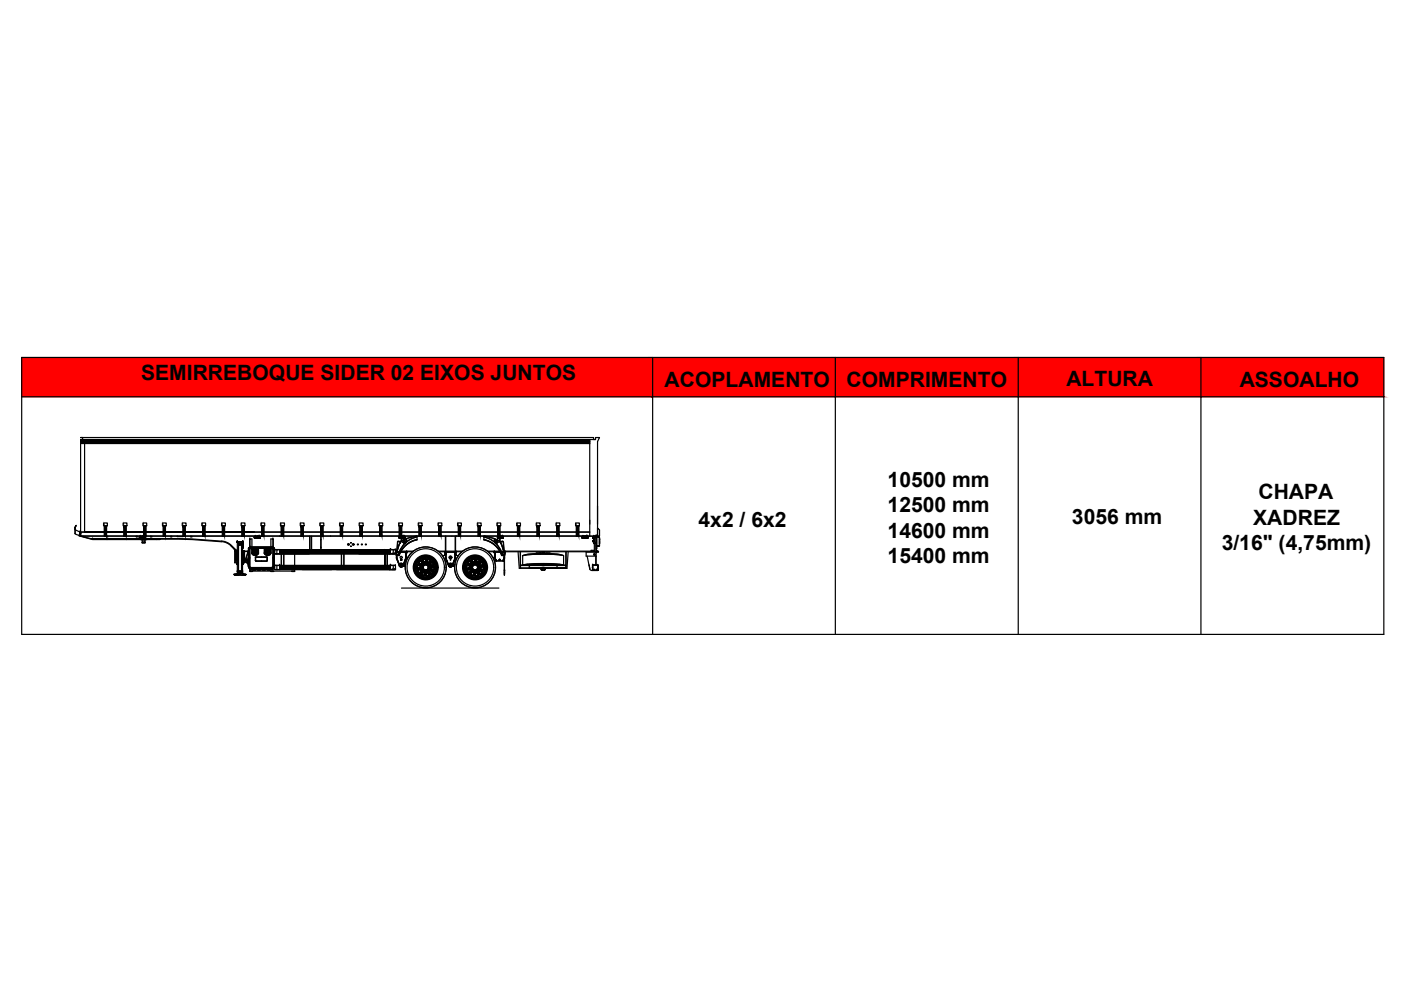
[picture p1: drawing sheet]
<svg xmlns="http://www.w3.org/2000/svg" width="297mm" height="210mm" viewBox="0 0 297 210" stroke-linecap="round" stroke-linejoin="round" font-family="sans-serif">
<defs><g id="words">
<g font-size="4.5">
<text x="29.9" y="80.6">SEMIRREBOQUE SIDER 02 EIXOS JUNTOS</text>
<text x="140.9" y="82">ACOPLAMENTO</text>
<text x="179.5" y="82">COMPRIMENTO</text>
<text x="226.1" y="81.9">ALTURA</text>
<text x="262.8" y="82">ASSOALHO</text>
<text x="188.2" y="103.3">10500 mm</text>
<text x="266.8" y="105.9">CHAPA</text>
<text x="148.1" y="111.8">4x2 / 6x2</text>
<text x="188.2" y="108.6">12500 mm</text>
<text x="227.3" y="111.1">3056 mm</text>
<text x="265.7" y="111.2">XADREZ</text>
<text x="188.2" y="114">14600 mm</text>
<text x="188.2" y="119.4">15400 mm</text>
<text x="259" y="116.6">3/16&quot; (4,75mm)</text>
</g>
</g></defs>
<!-- layer: 0 -->
<g fill="none" stroke="#000" stroke-width=".25">
<path d="M4.6 75.8h288.8v58.7h-288.8zM138.4 75.8v58.7M177.1 75.8v58.7M215.9 75.8v58.7M254.6 75.8v58.7M4.6 84.1h288.8M17.1 94h107.9M17.5 93.2h108.8M17.9 94v18.8h36h-36M125 93.2v20.5M22 110.9h.8v.6h-.8zM22.1 111.5h.5v2.2h-.5z"/>
<path d="M26.1 110.9h.8v.6h-.8zM26.3 111.5h.4v2.2h-.4zM29.5 114l.1 .1M29.6 114.1h.1M29.6 113.9v.2M29.6 113.9h.1M29.6 113.9l.1 .1M29.6 114h.1M29.6 113.8l-.1 .1M29.7 114h.1M29.7 114.1h1M29.7 113.8l-.1 .1"/>
<path d="M29.7 113.8h.1M29.7 113.7l.1 .1zM29.7 113.9l-.1 .1M29.7 114l.1 .1M29.7 114.1h.1M29.7 114.1h1zM29.7 113.8h1M29.7 113.9h.1M29.8 114h.1M29.8 113.9h.1M29.7 113.7h.1M29.8 114h.8"/>
<path d="M29.8 113.9v.1M29.8 113.7h.1M29.8 113.8h.1M29.8 113.6h.1M29.8 114.1h.9M29.8 114.1h.8M29.8 114.1h-.1M29.8 113.7h.8M29.8 113.7l-.2 .2 .1 .2h1l.1-.2-.2-.1M29.8 114.1h.1M29.9 113.9h.6M29.9 114h.6"/>
<path d="M30.1 113.9l.2 .1zM30.2 114h.1M30.2 113.8v.1M30.2 113.8h.1M30.2 114.1h.1M30.2 114l-.1 .1M30.2 113.9v.1M30.2 113.9h.1M30.2 113.8h.4h-.8l-.1 .2M30.2 113.7h.1M30.3 114v.1M30.3 110.9h.8v.6h-.8z"/>
<path d="M30.5 113.9h.1M30.5 111.5h.4v2.2h-.4zM30.5 113.6h.1M30.6 114.1h.1M30.6 113.8l.1 .2h-1v-.2h.5M30.6 113.8l.1 .2M30.6 114.1l.1-.1zM30.6 113.8h.1M30.6 113.7h.1M30.6 113.7v.1M30.6 113.9h.1M30.6 113.9l-.1 .1"/>
<path d="M30.6 114h.1M30.6 113.8l.2 .1M30.6 113.8h-.9M30.6 113.9h.2l-.2 .1M30.6 113.8h-.1M30.7 114.1h-1M30.7 114h.1M30.7 113.8l.1 .1M30.7 114.1h.1M30.7 113.8h.1M30.8 114.1h-.1M30.8 113.9h.1"/>
<path d="M30.8 113.9v.2M30.8 114l-.1 .1M30.8 114.1h.1M34.4 110.9h.8v.6h-.8zM34.6 111.5h.5v2.2h-.5zM38.6 110.9h.8v.6h-.8zM38.8 111.5h.5v2.2h-.5zM42.8 110.9h.8v.6h-.8zM43 111.5h.5v2.2h-.5zM47 110.9h.8v.6h-.8zM47.1 111.5h.5v2.2h-.5zM51.1 110.9h.8v.6h-.8z"/>
<path d="M51.3 111.5h.5v2.2h-.5zM53.9 113.9h.1M53.9 114.1h.1M53.9 113.9l.1 .2M53.9 113.8h.1M54 113.9v.2l.1-.1M54 114.1h.1M54 113.9v.2M54 114h.1M54 114.1h1.1M54 113.8h.1M54 113.8v.1"/>
<path d="M54 114.1h1h-.9M54 113.8h1M54.1 113.9h.1M54.1 114h.1M54.1 114l.1 .1M54.1 113.8l-.1 .1M54.1 114.1h.1M54.1 113.8h.1M54.1 113.9v.1M54.1 113.7l-.2 .2M54.1 114h.9M54.1 113.9h.2"/>
<path d="M54.1 114h.2M54.1 113.8h-.1M54.1 113.7h.1M54.1 113.6h.1M54.2 114.1h.8M54.2 114.1h.7M54.2 114.1h-.2M54.2 113.7h.1M54.2 113.7l-.1 .1M54.2 113.7h.7M54.2 113.7l-.2 .2v.2h1.1v-.2l-.2-.1M54.2 114.1h.1"/>
<path d="M54.3 113.9h.5M54.3 114h.5M54.5 113.9l.1 .1zM54.5 113.9h.1M54.5 114h.1M54.5 114v.1M54.6 114h.1M54.5 114.1h.1M54.5 113.8h.1M54.6 113.8h.3M54.6 113.9h.1M54.6 113.8h.1"/>
<path d="M54.6 114.1h.1M54.6 114v.1M54.6 113.7h.1M54.8 113.9l.2 .1M54.8 114h.2M54.9 113.8l-.8 .1M54.9 113.6h.1M54.9 114.1h.1M54.9 113.8l.1 .2h-.9v-.2h.5M54.9 113.8l.2 .2M54.9 113.7l.1 .1M54.9 113.8h.1"/>
<path d="M54.9 113.7h.1M54.9 113.7v.1M55 113.7l.1 .1M55 114h.1M55 113.7h.1M55 113.8h.1M55 113.8h-1M55 114l-.1 .1zM55 113.8l.1 .1M55 114.1h.1M55 113.8h-.1M55.1 114h.1"/>
<path d="M55.1 113.8v.1M55.1 114.1h.1M55.1 113.8l-.1 .1M55.1 113.9v.1M55.1 114l-.1 .1M55.1 114.1h-.1M55.1 113.9h.1M55.1 113.9v.2M55.3 110.9h.8v.6h-.8zM55.5 111.5h.5v2.2h-.5zM59.5 110.9h.8v.6h-.8zM59.6 111.5h.5v2.2h-.5z"/>
<path d="M63.7 110.9h.8v.6h-.8zM63.8 111.5h.5v2.2h-.5zM67.8 110.9h.9v.6h-.9zM68 111.5h.5v2.2h-.5zM72 110.9h.8v.6h-.8zM72.2 111.5h.4v2.2h-.4zM76.1 110.9h.9v.6h-.9zM76.3 111.5h.5v2.2h-.5zM80.3 110.9h.8v.6h-.8zM80.5 111.5h.5v2.2h-.5zM84.5 110.9h.8v.6h-.8zM84.6 113.9h.1"/>
<path d="M84.7 113.9v.2l.1-.1M84.7 114.1h.1M84.7 113.9v.2M84.7 111.5h.5v2.2h-.5zM84.7 113.8l.1 .1M84.7 114h.1M84.7 114.1h1M84.7 113.8h.1M84.7 114.1h1.1M84.7 113.8v.1M84.7 114.1h1h-.9M84.8 113.8h.1"/>
<path d="M84.8 113.9h.1M84.8 114l.1 .1M84.8 113.8l-.1 .1M84.8 114h.1M84.8 114.1h.1M84.8 113.9v.1M84.8 114h.9M84.8 113.9h.2M84.8 114h.2M84.8 113.7h.1M84.9 114.1h.8M84.9 114.1h.7"/>
<path d="M84.9 113.8h-.2M84.9 114.1h-.2M84.9 113.8l-.3 .1 .1 .2M84.9 113.7h.1M84.9 113.7v.1M84.9 114.1h.1M84.9 113.6h.1M84.9 113.7h.7M84.9 113.7l-.2 .2v.2h1.1v-.2l-.2-.1M85 113.9h.5M85 114h.5M85.2 113.9l.1 .1z"/>
<path d="M85.2 113.9h.1M85.2 114h.1M85.2 114v.1M85.2 114.1h.1M85.2 113.8h.4M85.3 113.9h.1M85.2 113.8h.1M85.2 113.8v.1M85.3 114h.1M85.3 113.8l-.1 .1M85.3 113.8h.1M85.3 114v.1"/>
<path d="M85.3 114.1h.1M85.3 113.7h.1M85.5 113.9l.2 .1M85.5 114h.2M85.6 113.8l-.8 .1M85.6 113.8h.1h-1M85.6 113.6h.1M85.6 114.1h.1M85.6 113.8l.1 .2h-.9v-.2h.4M85.6 113.8l.1 .2M85.6 113.7h.1M85.6 113.8h.1"/>
<path d="M85.6 113.7v.1M85.7 113.7h.1M85.7 113.8h.1M85.7 113.7v.1M85.7 113.8h-1M85.7 114h.1M85.7 114l-.1 .1zM85.7 113.8l.1 .1M85.8 114h.1M85.8 113.8v.1M85.8 114.1h.1M85.8 113.8h.1"/>
<path d="M85.8 113.8l-.1 .1M85.8 113.9v.1M85.8 114l-.1 .1M85.8 113.9h.1M85.8 113.9v.2M85.9 113.9l-.1 .2M85.9 114.1h-.1M85.9 114.1h.1M85.9 113.9h.1M88.7 110.9h.8v.6h-.8zM88.8 111.5h.5v2.2h-.5zM92.9 110.9h.8v.6h-.8z"/>
<path d="M93 111.5h.5v2.2h-.5zM97 110.9h.8v.6h-.8zM97.2 111.5h.4v2.2h-.4zM101.2 110.9h.8v.6h-.8zM101.4 111.5h.4v2.2h-.4zM105.4 110.9h.8v.6h-.8zM105.5 113.9h.1M105.5 114.1h.1M105.5 113.9l.1 .2M105.5 113.8l.1 .1M105.5 113.9v.2l.1-.1M105.5 113.9v.2"/>
<path d="M105.5 111.5h.5v2.2h-.5zM105.6 114h.1M105.6 113.7l.1 .1zM105.6 113.8l-.1 .1M105.6 113.8h.1M105.6 114.1h.1M105.6 114.1h1M105.6 114.1h1zM105.6 113.8h1M105.6 113.9h.1M105.7 113.9h.1M105.7 114h.1"/>
<path d="M105.6 114l.1 .1M105.6 113.7h.1M105.6 113.9v.1M105.7 113.9v.1M105.7 113.7h.1M105.7 113.8h.1M105.7 113.6h.1M105.7 114.1h.9M105.7 114.1h.8M105.7 114.1h-.1M105.7 113.7l.8 .1M105.7 113.7l-.2 .2 .1 .2h1l.1-.2-.2-.1"/>
<path d="M105.7 114.1h.1M105.8 113.9h.6M105.8 114h.6M106 113.9l.2 .1zM106.1 114h.1M106.1 113.8v.1M106.1 113.8h.1M106.1 113.9h.1M106.1 114.1h.1M106.1 114l-.1 .1M106.1 113.9v.1M106.1 113.8h.4"/>
<path d="M106.1 113.8h-.4l-.1 .2M106.1 113.7h.1M106.2 113.7h.1M106.2 114v.1M106.4 113.9l.1 .1M106.4 114h.1M106.4 113.6h.1M106.5 114.1h.1M106.5 113.8l-.9 .1M106.5 113.8l.1 .2h-.9M106.5 113.8l.1 .2M106.5 114.1l.1-.1z"/>
<path d="M106.5 113.7v.1M106.5 113.8h.1M106.5 113.7h.1M106.5 114h.1M106.5 114h-.9l.1 .1M106.5 113.8l.2 .1-.1 .2M106.5 113.8h-.9M106.5 114h.2M106.6 114.1h-1M106.6 114h.1M106.6 113.8l.1 .1M106.6 114.1h.1"/>
<path d="M106.6 113.8h.1M106.7 113.8l-.2 .1M106.7 114.1h-.1M106.7 113.9h.1M106.7 113.9v.2M106.7 114.1h.1M109.5 110.9h.8v.6h-.8zM109.7 111.5h.5v2.2h-.5zM113.7 110.9h.8v.6h-.8zM113.9 111.5h.4v2.2h-.4zM117.9 110.9h.8v.6h-.8zM118.1 111.5h.4v2.2h-.4z"/>
<path d="M122 110.9h.8v.6h-.8zM122.2 111.5h.5v2.2h-.5zM123.4 114l.1 .1M123.4 114.1h.1M123.4 113.9v.2M123.4 113.9h.1M123.5 113.9l.1 .1M123.5 114h.1M123.5 114.1h.1M123.5 113.8l-.1 .1M123.5 113.8h.9h-.3M123.5 114.1h1.1"/>
<path d="M123.5 113.8h.1M123.5 114.1h1zM123.5 113.8h1M123.5 114.1h1M123.5 113.9l-.1 .1M123.6 113.9h.1M123.6 114l.1 .1-.1-.1M123.6 113.8l-.1 .1M123.6 114h.1M123.6 114.1h.1M123.6 113.8h.1M123.6 114h-.1"/>
<path d="M123.6 113.7h-.1M123.6 113.7h.1M123.6 114.1h.8M123.6 114h.8M123.6 114h.2M123.6 113.7v.1M123.6 113.8v.2M123.7 113.6h.1M123.7 113.8h-.2M123.7 113.7h.1M123.7 113.7h.7M123.7 113.7l-.3 .2 .1 .2h1.1l.1-.2-.3-.1"/>
<path d="M123.7 114.1h.1M123.8 113.9h.5M123.8 113.9l-.2 .1M123.8 114h.5M124 114v.1M124 113.9l.1 .1zM124 114.1h.1M124 113.9h.1M124 114h.1M124 113.8v.1M124 113.8h.1M124 113.8l.1 .1"/>
<path d="M124.1 114.1h.1M124.1 113.7h.1M124 113.9v.1M124.1 113.9h.1M124.1 113.8v.1M124.1 113.8h.1M124.1 114h.1M124.1 114.1h-.1M124.1 113.9v.2M124.3 113.9l.1 .1M124.3 114h.1M124.4 113.6h.1"/>
<path d="M124.4 114.1h.1M124.4 113.8l.1 .2h-.9v-.2h.4M124.4 113.8l.1 .2M124.4 113.7v.1M124.4 113.7h.1M124.4 113.8h.1M124.4 113.7l.1 .1M124.4 113.8h-.9M124.5 114.1h-.9M124.5 114h.1M124.5 114l-.1 .1zM124.5 113.7h.1"/>
<path d="M124.5 113.8h.1M124.5 113.9h.1l-.1 .1M124.5 113.8h-.1M124.5 113.8l.1 .1M124.5 114.1h.1M124.6 114h.1M124.6 113.8l.1 .1M124.6 114.1h.1M124.6 114.1h-.1M124.6 113.9h.1M124.6 113.9v.2M124.7 114l-.1 .1"/>
<path d="M124.7 113.9v.2M124.7 114.1h-.1M124.7 114.1h.1M124.7 113.9h.1M125.7 114.7h.1M125.7 114.8h.1M125.7 114h.1M125.8 114h.1M125.8 114.8h.1M125.8 114.1h.1M125.8 114.7h.1M125.8 114v.1"/>
<path d="M125.8 114.7v.2M125.8 114.9h.1M125.8 114.7v.2zM125.8 114v.1zM125.8 114.8l.1 .1M125.9 114.6h.1M125.9 114.7h.1M125.9 114.7v.1M125.9 114.6v.1M125.9 114.8h-.1M125.9 114.8h.1M125.9 114.1h.1"/>
<path d="M125.9 113.7h.5M125.9 114h.1M125.9 115.2h.1M125.9 113.7h.5zM125.9 113.8h.5zM126.3 115.2h-.4M126.3 113.8h.1M126.4 115.2h.1M126.4 115.2l-.1-1.4h-.4l.1 1.4M126.4 113.8h.1M126.4 113.7h.1M126.4 113.7v1.4"/>
<path d="M126.4 113.7v1.5M126.4 113.7v.1M126.4 114.2h.1M126.4 114.5h.1M126.7 111.1v-17.5l.4-.8h-.8v.4h-.5v-.4h-108.7h.4v.4h-.4v19.6M126.7 107.3v6.3h.4v-1.2l-.4-.5-.1 1.8M85.1 124.7h20.7"/>
</g>
<g fill="#f00" stroke="#f00" stroke-width=".21">
<path d="M254.6 75.8l38.8 8.3v-8.3zM254.6 75.8l38.8 8.3h-38.8z"/>
<path d="M215.9 75.8l38.7 8.3v-8.3zM215.9 75.8l38.7 8.3h-38.7z"/>
<path d="M177.1 75.8l38.8 8.3v-8.3zM177.1 75.8l38.8 8.3h-38.8z"/>
<path d="M138.4 75.8l38.7 8.3v-8.3zM138.4 75.8l38.7 8.3h-38.7z"/>
<path d="M4.6 75.8l133.8 8.3v-8.3zM4.6 75.8l133.8 8.3h-133.8z"/>
</g>
<!-- layer: SP_15501 -->
<path d="M59.4 119.9h23.3M59.4 120.1h23.3h-23.3M59.4 120.7h23.3M82.7 120.5h-23.3h23.3M82.7 120.4h-23.3h23.3M82.7 120.3h-23.3h23.3M82.7 120.2h-23.3h23.3" fill="none" stroke="#000" stroke-width=".25"/>
<!-- layer: CORPO -->
<path d="M62.5 117.4v2.5M68 116h.1M68 114.4h.1M53 121h.1M53 120.6v.4M53 121.1h9.4M62.4 121h.1M62.5 120.7v.3" fill="none" stroke="#000" stroke-width=".25"/>
<!-- layer: PORTA -->
<path d="M53 121.1l.5 .1zM57.4 121.1l.6 .1zM61.9 121.1l.6 .1z" fill="none" stroke="#000" stroke-width=".25"/>
<!-- layer: ARO -->
<g fill="none" stroke="#000" stroke-width=".25">
<path d="M113.2 119.8h.1M113.8 119.7l1.3 .1M116.5 119.7l-1.3 .1M117.2 119.8h-.1"/>
<circle cx="90.3" cy="120.3" r="2.22"/>
<circle cx="90.3" cy="120.3" r="2.18"/>
<circle cx="90.3" cy="120.3" r="2.05"/>
<circle cx="90.3" cy="120.3" r="2.48"/>
<circle cx="90.3" cy="120.3" r="2.43"/>
<circle cx="90.3" cy="120.3" r="2.39"/>
<circle cx="90.3" cy="120.3" r="2.31"/>
<circle cx="100.7" cy="120.3" r="2.22"/>
<circle cx="100.7" cy="120.3" r="2.18"/>
<circle cx="100.7" cy="120.3" r="2.05"/>
<circle cx="100.7" cy="120.3" r="2.48"/>
<circle cx="100.7" cy="120.3" r="2.43"/>
<circle cx="100.7" cy="120.3" r="2.39"/>
<circle cx="100.7" cy="120.3" r="2.31"/>
</g>
<!-- layer: ESPELHO -->
<g fill="none" stroke="#000" stroke-width=".25">
<path d="M88.3 119.8a.33 .33 0 0 1 .2 .3 .33 .33 0 0 1-.2 .3M88.3 119.8l.1 .1M88.4 119.9v.2M88.6 119.2h.1M88.7 119.1v.1M88.8 119.2h.1M88.8 119.1h.1M88.8 119.1v.1M88.9 119.1a1.84 1.84 0 0 0 1.2 3 1.84 1.84 0 0 0 1.8-2.7M88.9 119l-.1 .1M88.9 119.1l-.3 .1M88.9 119.1h.1"/>
<path d="M88.9 119.1l-.1 .1M88.9 119h.1M89 118.8v.3M89 118.8a.3 .3 0 0 1-.1 .3 .3 .3 0 0 1-.3 .1M89 119.1h.1M89 119.1h-.2M89 118.9h.1M89 118.9l-.1 .1M89 118.8v.1M89.5 119.4a1.16 1.16 0 0 1 1.8 .3 1.16 1.16 0 0 1-.7 1.7M89.6 118.4l.1 .1M89.7 118.5h.2"/>
<path d="M89.7 118.5h.1M89.9 118.5h.1M89.9 118.5a1.84 1.84 0 0 1 1.9 .8M89.9 118.5l-.6 .2-.4 .4M89.9 118.4h-.1M89.9 118.4h.1M89.9 118.5l.3-.1v-.1v.1l-.3 .1-.3-.1 .3 .1M89.9 118.4h.2M90 118.5h.1M90.1 118.4h.1M90.2 118.3l-.1 .1M90.9 118.4v.1"/>
<path d="M90.9 118.5v-.2a.3 .3 0 0 0 .1 .4 .3 .3 0 0 0 .4-.1h-.1M90.9 118.5l.1 .1M90.9 118.5h.1M91 118.5l.1 .1M91 118.5l.1 .2M91 118.5h.1M91.1 118.6h.1M91.1 118.6h.2M91.2 118.6h.1M91.3 118.6h.1M91.8 119.1v.1M91.8 119.4h.1"/>
<path d="M91.9 119.4h.1M91.9 119.1h-.1M91.9 119.2v.2M91.9 119.2h.1M91.9 119.2v.1M91.9 119.3l.1 .1M91.9 119.1h-.1l.1 .3M91.9 119.1h-.1a.39 .39 0 0 0 .4 .5l-.3-.2M91.9 119.3v.1M91.9 119.3h.1M92 119.4h.1M92 119.4l.1 .1"/>
<path d="M92 119.5h.1M92.1 119.5h.1M92.1 119.6h.1M98.7 119.8h.1a.36 .36 0 0 1-.1 .6M98.7 119.8l.1 .1M98.8 119.9l.1 .3M99.1 119.2h-.1M99.2 119.1l-.1 .1M99.3 119.1l-.1 .1M99.4 118.8a.3 .3 0 0 1-.1 .3 .3 .3 0 0 1-.3 .1M99.4 119.1h-.1M99.4 118.8v.1"/>
<path d="M99.4 118.9l-.1 .1M99.9 119.4a1.16 1.16 0 0 1 1.3-.2 1.16 1.16 0 0 1 .7 1.1M100 118.4l.1 .1M100.1 118.5h.1M100.1 118.5h.2M100.3 118.5h.1M100.3 118.5a1.84 1.84 0 0 0-1.4 2.2 1.84 1.84 0 0 0 2.2 1.4M100.4 118.5h-.1M100.4 118.4h-.1M100.4 118.4h.1M100.4 118.5l1 .1M100.4 118.5l.2-.2a.29 .29 0 0 1-.3 .2 .29 .29 0 0 1-.3-.1l.3 .1"/>
<path d="M100.4 118.5h.1M100.5 118.4h.1M100.6 118.3l-.1 .1M101.2 118.4h.1M101.3 118.5l.1 .1M101.3 118.5h.1M101.3 118.5h.2M101.4 118.6h.1M101.5 118.5l.1 .1M101.5 118.5v.2M101.5 118.5h.1M101.5 118.6a1.84 1.84 0 0 1 1.1 1.8"/>
<path d="M101.5 118.6h.1M101.5 118.7h.1M101.5 118.6h.2M101.6 118.6h.1M101.7 118.6h.1M101.8 118.6a.32 .32 0 0 1-.3 .1 .32 .32 0 0 1-.2-.4l.1 .3M101.8 118.6h-.4M101.8 118.6h-.1M102.3 119.2v.2M102.3 119.1h.1M102.3 119.2h.1M102.3 119.2v.1"/>
<path d="M102.3 119.3l.1 .1M102.3 119.1a.32 .32 0 0 0 0 .3 .32 .32 0 0 0 .3 .2h-.1M102.3 119.3v.1M102.3 119.3h.1M102.4 119.4h.1M102.4 119.4l.1 .1M102.4 119.5h.1M102.5 119.5h.1M113.3 117.4a8.3 8.3 0 0 1 3.7 0M114.5 117.4h.1M114.5 117.4h.2M114.6 117.4h.1"/>
<path d="M115.7 117.4h.1M115.8 117.4h.1M88.4 120.2l-.1 .2M88.4 121.1l.3 .1 .1 .3-.1 .1M88.4 121.1h.1M88.5 120.1v.1M88.5 121.1l.1 .2M88.7 121.3v.1M88.7 121.2v.1M88.8 121.5l-.1 .1M89.2 120.8l-.1-.6 .2-.6-.2 .6 .1 .6M89.2 122v.1a.3 .3 0 0 1 .4-.1 .3 .3 0 0 1 .1 .3"/>
<path d="M89.3 122h.1M89.3 121l.5 .4 .6 .1-.6-.1-.5-.4M89.4 122h.1M89.4 122l.1 .1M89.5 122.1h.1M89.5 122h-.1M89.6 122.1h.1M89.6 122l.1 .1M89.7 122.1h.1M89.7 122.2l.1 .1M90.5 122.2l-.1 .2 .1-.1M90.5 122.2h.1"/>
<path d="M90.5 122.2h.2M90.6 122.1l-.1 .1M90.7 122.2h.1M90.7 122.2h-.1M90.7 122.1l.2 .1M90.7 122.2h.2M90.9 122.2h.1M91 122.3a.29 .29 0 0 0-.3-.2 .29 .29 0 0 0-.2 .3M91.6 121.7v.1M91.6 121.8h.1M91.6 121.8v.1M91.6 121.6h.1"/>
<path d="M91.7 121.6h.1M91.7 121.6l-.1 .2M91.7 121.5l.3-.1a.32 .32 0 0 0-.3 .2 .32 .32 0 0 0-.1 .3v-.3M91.7 121.5h.1M91.8 121.5l-.1 .1M91.8 121.6h-.2M91.8 121.6h.1M91.8 121.5h-.1M91.8 121.5h.1M91.8 121.5v.1M91.9 121.4l-.1 .1M91.9 121.4h.1"/>
<path d="M92.1 120.6l.1 .1M92.1 120.7h.1M92.2 120.6h.1M92.2 120.7h.1M92.2 120.7l.1 .1M92.2 120.2v.1M92.2 120.4v.1M92.2 120.3l-.1 .2M92.2 120.5h.1M92.2 120.3h.1M92.2 120.3v.4M92.3 120.3l.1-.1a.32 .32 0 0 0-.3 .3 .32 .32 0 0 0 .2 .3"/>
<path d="M98.8 121.1a.32 .32 0 0 1 .3 .1 .32 .32 0 0 1 0 .4M98.8 120.2v.2M98.8 120.4h-.1M98.8 121.1h.2M99 121.1l.1 .1M99 121.1h.1M99 121.1v.2M99 121.2l.1 .1M99 121.3h.1M99.1 121.3h.1M99.2 121.4v.1M99.2 121.3l-.1 .2v-.2"/>
<path d="M99.2 121.5h.1M99.2 121.5l-.1 .1M99.6 122v.1a.3 .3 0 0 1 .4-.1 .3 .3 0 0 1 .1 .3M99.6 120.8v-.6l.2-.6-.2 .6 .1 .6M99.7 122h.1M99.8 122h.1M99.8 122l.1 .1M99.8 121l.4 .4 .6 .1-.6-.1-.4-.4M99.9 122l.1 .1M99.9 122.1h.1M99.9 122h-.1M100 122.1h.1"/>
<path d="M100 122l.1 .1M100.1 122.1h.1M100.1 122.2l.1 .1M100.9 122.3v.1M100.9 122.2v.1M101 122.2h.1M101.1 122.1l.1 .1M101.1 122.2h.1M101.1 122.1h.1M101.2 122.1l.1 .1M101.2 122.2h.1M101.2 122.1l.3 .2a.31 .31 0 0 0-.4-.2 .31 .31 0 0 0-.2 .3v-.2l.2-.1"/>
<path d="M101.2 122.1h.1M101.2 122.2h-.1M101.3 122.2h-.1M101.3 122.2h.1M101.4 122.2h.1M101.9 120.6l-.3 .5-.5 .3M102 121.7v.1M102.1 121.6v.2M102.1 121.8h.1M102.1 121.6h.1M102.2 121.5l-.1 .1M102.2 121.6h.1"/>
<path d="M102.2 121.6h-.1M102.3 121.5h-.2M102.3 121.5h.1M102.3 121.4l-.1 .1M102.3 121.5l-.1 .1M102.3 121.4h.1M102.4 121.5a.3 .3 0 0 0-.3 0 .3 .3 0 0 0 0 .4l-.1-.1M102.5 120.5v.1M102.5 120.5a1.82 1.82 0 0 1-1.5 1.6M102.6 120.5l.2-.3a.32 .32 0 0 0-.3 .3 .32 .32 0 0 0 .2 .3l-.1-.2M102.6 120.5h.1M102.6 120.6h.1"/>
<path d="M102.6 120.7h.1M102.6 120.4v.1M102.6 120.3v.2M102.6 120.5v.1M102.6 120.3h.1M102.6 120.7l.1 .1M102.6 120.6v.1M102.7 120.2l-.1 .1"/>
<circle cx="90.3" cy="120.3" r="1.84"/>
<circle cx="90.3" cy="120.3" r="1.71"/>
<circle cx="100.7" cy="120.3" r="1.84"/>
<circle cx="100.7" cy="120.3" r="1.71"/>
</g>
<!-- layer: SP_97089 -->
<g fill="none" stroke="#000" stroke-width=".25">
<path d="M110.8 117.8a26.3 26.3 0 0 1 8.7 0M110.8 117.9v1.9M110.8 119.8a28.6 28.6 0 0 1 8.7 0M110.8 117.8v.1M110.9 117.8a26.1 26.1 0 0 1 8.6 .1v1.9M110.9 117.8h.1M110.9 119.8a31.3 31.3 0 0 1 8.5 0M111.4 117.6l3.8-.2 3.7 .2M111.4 117.7h-.3M111.5 117.6a26.5 26.5 0 0 1 7.3 0M111.8 119.8l3.4-.2 3.4 .2M112.3 119.9l1.9-.1 3.8 .1"/>
<path d="M118.9 117.7h.3"/>
<circle cx="90.3" cy="120.3" r="4"/>
<circle cx="90.3" cy="120.3" r="4.3"/>
<circle cx="90.3" cy="120.3" r="2.65"/>
<circle cx="90.3" cy="120.3" r="2.52"/>
<circle cx="100.7" cy="120.3" r="4"/>
<circle cx="100.7" cy="120.3" r="4.3"/>
<circle cx="100.7" cy="120.3" r="2.65"/>
<circle cx="100.7" cy="120.3" r="2.52"/>
</g>
<!-- layer: SP_15487 -->
<path d="M125.9 113.7h.1" fill="none" stroke="#000" stroke-width=".25"/>
<!-- layer: SP_15486 -->
<g fill="none" stroke="#000" stroke-width=".25">
<path d="M68.1 113.7v2.9"/>
<circle cx="73.9" cy="115.4" r=".19"/>
<circle cx="74.4" cy="115.8" r=".06"/>
<circle cx="74.4" cy="115.1" r=".06"/>
<circle cx="74.9" cy="115.4" r=".19"/>
<circle cx="75.9" cy="115.4" r=".11"/>
<circle cx="76.7" cy="115.4" r=".11"/>
<circle cx="77.6" cy="115.4" r=".11"/>
</g>
<!-- layer: SP_15485 -->
<path d="M17.7 113.7v.1M19.1 114.2h.7M68 113.7v2.9" fill="none" stroke="#000" stroke-width=".25"/>
<!-- layer: SP_15489 -->
<g fill="none" stroke="#000" stroke-width=".25">
<path d="M47 114.8l1.3 .4 .7 .6M47 114.7l1.3 .4 .8 .6M47 114.7l-9.2-.5h-18v.1h18l9.2 .6M49 115.8l.8 .8M49.1 115.7l1.2 1M51.6 116.9h.1M51.8 116.9h.9M52.6 117h.1M58.2 117h.1M58.2 116.9h.1M83.8 117h.3M83.8 116.9h.4"/>
<path d="M85 117h2.5M85.1 116.9h2.6M92.9 116.9h5.2M93.1 117h4.8M103.4 116.9h2.5M103.5 117h2.5M106.9 117h19.1M106.9 116.9h19.1"/>
</g>
<!-- layer: SP_6313 -->
<path d="M17.6 113.7h.1" fill="none" stroke="#000" stroke-width=".25"/>
<!-- layer: SP_6423 -->
<path d="M17.1 112.8v.9h.9M95.8 113.7h1M125 113.7h1.6" fill="none" stroke="#000" stroke-width=".25"/>
<!-- layer: SP_6311 -->
<path d="M17.1 113.6l107.9 .1M17.1 112.8h107.9M18 113.7h77.8M96.8 113.7h29.1" fill="none" stroke="#000" stroke-width=".25"/>
<!-- layer: SP_1457 -->
<path d="M37.6 113.7h1.2M37.6 113.7v.1M38.8 113.7v.1" fill="none" stroke="#000" stroke-width=".25"/>
<!-- layer: 9700034 -->
<path d="M29.7 114.4h.4M30.3 114.4h.3M30.8 114.4h.4" fill="none" stroke="#000" stroke-width=".25"/>
<!-- layer: 9700033 -->
<path d="M30.1 114.4h.1M30.1 114.4v.3h.7v-.3M30.1 115l.7 .1zM30.1 114.4h.3M30.2 115.1h.1M30.2 115.1h.5M30.3 114.7v.3M30.5 114.4h.3M30.7 114.7v.3M30.7 115.1h.1M30.8 114.4h.1" fill="none" stroke="#000" stroke-width=".25"/>
<!-- layer: SP_15106 -->
<g fill="none" stroke="#000" stroke-width=".25">
<path d="M22.6 113.7v.1M22.6 113.8h.1M22.7 113.7v.1h.1v-.1M28.9 113.7v.1M28.9 113.7v.1h.3v-.1M31.9 113.7l.1 .1M31.9 113.7v.1M32 113.7v.1h.2v-.1M36.2 113.7v.1M36.3 113.7v.1h.1v-.1M40.4 113.7l.1 .1M40.5 113.7v.1"/>
<path d="M40.5 113.7v.1h.2v-.1"/>
</g>
<!-- layer: SP_15491 -->
<path d="M17.1 113.6h-.4l2.9 .8h13.6M17.2 113.7l2.4 .6M19.6 114.4h.1M19.6 114.3h.1M19.6 114.3h.2M34 114.3l-.1 .1-.7-.1" fill="none" stroke="#000" stroke-width=".25"/>
<!-- layer: SP_15124 -->
<g fill="none" stroke="#000" stroke-width=".25">
<path d="M49.8 116.8l.1 2.5zM49.8 116.7h.1M49.8 116.7l.1-.1 .3 .1M49.9 116.7l-.1-.1v.2M49.9 119.3h.2M51.6 116.9h.2M51.8 119.3h.1M51.8 116.9h.7M52.5 116.9v.2M52.5 117.2h.1M52.5 117.2l-.7 2.1h-.1M52.6 117l-.1 .2"/>
<path d="M52.6 117h.1M52.6 117.2l-.7 2.1M52.6 117.1l-.1 .1"/>
</g>
<!-- layer: PP-SUS-002(21) -->
<path d="M86.1 117.9v.1M104.9 117.9h-.1l.1 .1" fill="none" stroke="#000" stroke-width=".25"/>
<!-- layer: PP-SUS-013(21) -->
<g fill="none" stroke="#000" stroke-width=".25">
<path d="M104.8 117.2h.1M104.8 117v.1h1.2M104.8 117v.2M104.8 117.1v.1M104.8 117.1h.1M104.8 117h.1M104.8 117.3l.1 .1M104.8 117.1l.1 .1M104.9 117.2h.1M104.9 117.1l-.1 .1M104.9 117.3v.1M104.9 117.2v.1"/>
<path d="M104.9 117.4h.1M104.9 117.3h.1M104.9 117.2l.1 .2M104.9 117.3l.1 .1M104.9 117.4v1l.2 .4M104.9 118.4l.2 .4M104.9 118.4h.1M104.9 117.4v1M105 117.4h.1M105 118.4l.2 .5M105 117.4l.1 1.4M105 117.4v.9"/>
<path d="M105 117.4h-.1M105.1 118.8h.1M105.1 118.8v.1M105.1 118.9h.1M105.2 118.9h1.5M105.2 118.9h.1M106.6 118.9h.1M106.7 118.9h.1M106.8 118.9h.1M106.8 118.8h.1M106.8 118.8l.1-.3-.1 .4M106.9 118.3l-.3 .6h-1.4"/>
<path d="M106.9 117.8v.5M106.9 118.3v.1M106.9 118.4l-.3 .5M106.9 118.4h.1M106.9 118.4l-.1 .4M106.9 117.8v.6M107 117.8v.6zM107 118.4h.1M107 117.2h.1M107 117.2h-.1M107 117.1h.1M107 117.1v.1"/>
<path d="M107 117.3v.1M107 117.3l-.1 .1M107 117.3h.1M107 117.1l.1 .1M107.1 117.2h.1M107.1 117v.1h-.2M107.1 117v.2M107.1 117.1h.1M107.1 117h.1M107.1 117.1v.1"/>
</g>
<!-- layer: DIN_933_-_M16_X_ -->
<g fill="none" stroke="#000" stroke-width=".25">
<path d="M85 118.6h.2v.2h-.2zM105.9 118.6l.2 .1-.2 .1M105.9 118.6v.2"/>
<circle cx="85.1" cy="118.7" r=".11"/>
<circle cx="85.1" cy="119.8" r=".11"/>
<circle cx="85.1" cy="119.8" r=".12"/>
<circle cx="95.5" cy="119.8" r=".11"/>
<circle cx="95.5" cy="119.8" r=".12"/>
</g>
<!-- layer: ARRUELA_DIN_125_ -->
<g fill="none" stroke="#000" stroke-width=".25">
<circle cx="85.1" cy="118.7" r=".11"/>
<circle cx="85.1" cy="119.8" r=".11"/>
<circle cx="95.5" cy="119.8" r=".11"/>
<circle cx="105.9" cy="118.7" r=".11"/>
</g>
<!-- layer: PP-SUS-014(21) -->
<g fill="none" stroke="#000" stroke-width=".25">
<path d="M83.9 117.2h.1M83.9 117.1v.1M83.9 117h.1M83.9 117.1h.1M83.9 117v.2M83.9 117.1h.2M83.9 117.2l.1 .1M84 117.3l.1 .1M84 117.3h.1M84 117.4h.1M84 117.2v.1M84.1 117.8v.6l.6 1.5"/>
<path d="M84.1 117.2h.1M84.1 117.3h.1M84.1 118.4h.1M84.1 117.4h.1M84.1 117.2l-.1 .1M84.1 117.2v.1M84.1 118.3h.1M84.6 120l.5 .2 .4-.2M84.7 119.9l.4 .3 .3-.3M84.7 119.9h.1M84.7 119.8a.36 .36 0 0 1 .4-.4 .36 .36 0 0 1 .3 .4M84.7 119.7v.1"/>
<path d="M85 117.1h1.2M85.4 119.9h.1M85.5 119.7l-.1 .1M85.5 119.7a.4 .4 0 0 0-.4-.3 .4 .4 0 0 0-.4 .3l-.6-1.4v-.5v.5l.6 1.6M85.5 119.8l-.1 .1M85.5 119.9h.1M85.5 119.9h-.1M85.5 119.7h.1M86 117.5v.8l-.5 1.4M86 118.3l.1 .1M86 117.5h.1M86 117.4v.1"/>
<path d="M86 117.5v.8M86 117.5v.8l-.5 1.6M86 118.3h.1M86 118.3l-.5 1.6M86.1 117.2l-.1 .3M86.1 117.4l-.1 .1M86.1 117.5v.9l-.6 1.5M86.1 117.4h.1M86.1 117.4v.1M86.1 117.5h.1M86.1 117.2v.1M86.1 117.3v.1l.1-.1"/>
<path d="M86.1 118.4l-.6 1.5M86.1 117.5v.9M86.1 117.2h.1M86.1 117.3h.1M86.1 117.2l.1 .1M86.1 117.3v.1M86.2 117.2l-.1 .1M86.2 117.3h.1M86.2 117.3l-.1 .1M86.2 117.2h.1M86.2 117h.1M86.2 117.1h.1"/>
<path d="M86.2 117v.2M94.3 117.2v-.2l.1 .2M94.3 117.1h2.4M94.3 117.2h.1M94.3 117.2l.1 .1M94.4 117.2h.1M94.4 117.4v.1M94.4 117.3l.1 .1zM94.4 117.3h.1M94.4 117.3l.1 .1M94.4 117.2v.1M94.5 117.2l.1 .3"/>
<path d="M94.5 117.4v.1M94.5 117.5v.9l.6 1.5M94.5 117.2h.1M94.5 118.4h.1M94.5 117.5h.1M94.5 117.4h.1M94.5 117.2l-.1 .1M94.5 117.3v.1M94.5 117.5l.1 .8 .5 1.4M94.5 117.5v.8l.7 1.6M94.5 118.3h.1M95.1 119.7h.1"/>
<path d="M95.1 120l.4 .2 .4-.2M95.1 119.9h.1M95.1 119.7a.4 .4 0 0 1 .4-.3 .4 .4 0 0 1 .4 .3M95.1 119.7v.1M95.1 119.9l.4 .3 .4-.3M95.2 119.9h.1M95.2 119.8a.36 .36 0 0 1 .3-.4 .36 .36 0 0 1 .4 .4M95.2 119.9l.3 .3 .3-.3M95.8 119.9h.1M95.9 119.7l-.1 .1M95.9 119.8v.1M95.9 119.9h.1"/>
<path d="M95.9 119.7h.1M96.5 118.3h.1M96.5 117.4v.1M96.5 117.5v.8l-.6 1.4M96.5 117.5v.8M96.5 117.5v.8l-.6 1.6M96.5 117.4h.1M96.5 118.3l-.6 1.6M96.5 117.2l-.1 .3M96.5 117.2v.1M96.5 117.3v.1l.1-.1M96.5 117.5v.9l-.6 1.5"/>
<path d="M96.5 118.4l-.6 1.5M96.5 117.2h.1M96.5 117.3h.1M96.5 117.5h.1M96.5 117.2l.1 .1M96.5 117.3v.1M96.6 117.4l-.1 .1M96.6 117.3h.1M96.6 117.3l-.1 .1M96.6 117.2v.1M96.7 117.2h.1M96.7 117h.1"/>
<path d="M96.7 117.1h.1M96.7 117v.2"/>
<circle cx="85.1" cy="118.2" r=".23"/>
<circle cx="85.1" cy="119.8" r=".19"/>
<circle cx="95.5" cy="118.7" r=".06"/>
<circle cx="95.5" cy="119.8" r=".19"/>
</g>
<!-- layer: SP_13047 -->
<path d="M126.1 117.7h.1" fill="none" stroke="#000" stroke-width=".25"/>
<!-- layer: SP_13039 -->
<path d="M124.9 119.8l.1 .8" fill="none" stroke="#000" stroke-width=".25"/>
<!-- layer: SP_15584 -->
<path d="M124.5 117.9l.5 2.7M125.7 119.8h.1M126.3 117.9v1.9M126.4 117.9v1.9M125 120.6l.4 .3M125.6 120.9l-.2 .1M125.6 120.2v.2" fill="none" stroke="#000" stroke-width=".25"/>
<!-- layer: SP_3531 -->
<path d="M125.6 119.8h1.2v1.1l-.4 .1M125.6 119.9v.3M126.7 119.8l-1 .1v.3M126.7 119.9h.1M126.8 119.9v1M125.6 120.2v.1M126.3 120.9v.1M126.4 120.9h.3" fill="none" stroke="#000" stroke-width=".25"/>
<!-- layer: SP_3532 -->
<path d="M125.6 120.9h.7M125.6 120.4v.5M125.6 120.3h.1M125.7 120.4v.5h.5" fill="none" stroke="#000" stroke-width=".25"/>
<!-- layer: SP_13044 -->
<path d="M125.7 119.9v1M125.7 119.8l-.1 .1M125.7 119.8l1 .1M126.8 119.9v1M125.6 120.9h.1M125.7 120.9h.2M125.9 120.9h.1M126 120.9h.1M126 120.9h.4M126.4 120.9h.1M126.5 120.9h.1M126.7 120.9h-.2" fill="none" stroke="#000" stroke-width=".25"/>
<!-- layer: SP_13041 -->
<g fill="none" stroke="#000" stroke-width=".25">
<path d="M124.3 117v.9h2.1v-.8M124.3 117.1h1.7"/>
<circle cx="126" cy="117.6" r=".15"/>
</g>
<!-- layer: SP_13046 -->
<g fill="none" stroke="#000" stroke-width=".25">
<circle cx="126" cy="117.6" r=".15"/>
<circle cx="126" cy="117.6" r=".11"/>
</g>
<!-- layer: SP_15276 -->
<path d="M85.1 114.1v.7M94.4 113.7v3.2l.1-3.2M96.5 113.7v3.2l.1-3.2M105.9 114.1v.7M106 114.1v.7" fill="none" stroke="#000" stroke-width=".25"/>
<!-- layer: SP_15285 -->
<path d="M126 115.2v1.9h.4M126.4 113.7h.1M126.4 115.2v1.9M126.4 117.1h.1M126.4 117.1v.1" fill="none" stroke="#000" stroke-width=".25"/>
<!-- layer: SP_3325 -->
<path d="M126 116.7h-.7v.2M126.4 116.8h.1M126.4 116.7h.1M126.5 116.7l-.1 .2 .3 .1M126.5 116.7l.2 .2M126.7 117h.1M126.7 116.9l.2 .1-.1 .1M126.7 116.9v.1M126.7 117l.1 .1M126.8 116.9l-.1 .1" fill="none" stroke="#000" stroke-width=".25"/>
<!-- layer: SP_15367 -->
<path d="M65.6 113.7v2.9M65.7 113.7v2.9M66.1 113.7v2.9" fill="none" stroke="#000" stroke-width=".25"/>
<g fill="none" stroke="#000" stroke-width=".25">
<path d="M49.7 121.8l.2 .1zM49.9 121.9h.1M50.7 121.9l-.8 .1M50.7 121.5l.1 .1 .2-.1M50.8 121.3h.1M50.8 121.5h.1M50.8 121.4h.1M50.8 121.4v.1M50.9 121.4h.1M51 121.4h.1M51.3 121.3v.1M51.3 121.4l.5 .4-.2-.1"/>
<path d="M51.4 121.4h.1M51.3 121.4h.1M51.8 121.9h.1M51.8 121.9h.2M52 121.9l.2-.1-.1 .1M52 121.8h.1M52 121.9h.1"/>
</g>
<g fill="none" stroke="#000" stroke-width=".25">
<path d="M50.3 114.9h.1M50.3 115h.1M50.3 114.9h.3v6.1h-.3v.2M50.3 114.9h1.2M50.3 114.9h.9h-.6M50.3 114.9v.1v-.1M50.3 114.9v6.1M51.2 114.9h.2M51.4 115h.1M51.4 115.5h.1M51.4 116.1h.1M51.4 114.9v6.1"/>
<path d="M51.5 114.9h-.3v6.1h-.6v.3M51.5 114.9h.1M51.5 115h.1M51.5 114.9v.1zM51.5 115.4v.1M51.5 115.5h.1M51.5 115.4h.1M51.5 116v.1M51.5 116.1h.1M51.5 116h.1M51.5 114.9v.1M51.5 116l.1 .1"/>
<path d="M51.6 115.4v.1M51.6 115.5h.1M51.6 115.4h.1M51.6 116v.1M51.6 116.1h.1M51.6 116h.1M49.7 121.9l-.1-.1 .1 .1M49.7 121.9h.1M49.8 121.8h.1M49.8 121.9l2 .1M49.8 121.9h2M49.9 121.8h.1"/>
<path d="M50 121.9h.1M50.3 121.2h1.2v-.2h-.3l.1 .3M50.3 121.2l.3 .1M50.4 121.4l-.5 .4M50.4 121.3h.1M50.4 121.4v.5M50.4 121.2l.1 .1M50.5 121.3h.1M50.6 121.3h.1M50.8 121.4h.1M50.8 121.5h.1M50.8 121.4l.1 .1"/>
<path d="M50.8 121.4l.2 .1M50.9 121.4h.1M51 121.4h-.2M51 121.4l-.1 .1M51 121.4h-.1M51.2 121.3h.1M51.3 121.2l-.1 .2M51.4 121.3l-.1 .1M51.4 121.4l-.1 .5v-.5l-.2-.2h-.4l-.3 .2v.5M51.4 121.4l.4 .5zM51.4 121.4h.1M51.4 121.2l-.3 .1"/>
<path d="M51.8 121.9h.1M51.9 121.9h-.1M51.9 121.9l.2-.1-.2 .2"/>
<circle cx="50.8" cy="115.4" r=".15"/>
<circle cx="50.8" cy="115.4" r=".19"/>
<circle cx="50.8" cy="121.5" r=".23"/>
<circle cx="50.8" cy="121.5" r=".15"/>
<circle cx="50.8" cy="121.5" r=".19"/>
</g>
<g fill="none" stroke="#000" stroke-width=".25">
<path d="M49.9 116.9v1.9l.3 .8M50 116.7l-.1 .1M50 116.8h.3M50.1 118.1l.2 .2M50.1 118.6l.2 .2M50.1 117.2l.2 .1M50.1 117.6h.1M50.1 118.1h.1M50.1 118.5h.1M50.1 117.2h.1M50.2 117.2h.1M50.2 119.6l.1 .1"/>
<path d="M50.2 117.6l.1 .2M50.3 117.4h.1M50.3 117.3l-.2 .3 .2 .2M50.3 117.3l-.1 .4M50.3 117.8l-.2 .2M50.3 118.3l-.2 .2M50.3 116.9l-.2 .2M50.3 119.7h.1M50.3 117.8h.1M50.3 118.3h.1M50.3 116.8v.1M50.3 116.9h.1"/>
<path d="M50.3 116.9l-.2 .3M50.3 118.3l-.2 .2 .2 .3M50.3 117.8l-.2 .3 .2 .2M50.3 117.2h.1M50.3 118.8v.9M50.3 116.8v.4M50.3 117.2v2.5M51.4 119.7l.1-.9v.9M51.5 117.2h.1M51.4 116.8h.1M51.4 117.2h.1M51.5 117.8h.1"/>
<path d="M51.5 118.3h.1M51.5 116.9v-.1v.4M51.5 118.3l.2 .2M51.5 117.8l.2 .2M51.5 116.9l.2 .2M51.5 117.8l.2 .3-.2 .2M51.5 118.3l.2 .2-.2 .3 .2-.2M51.5 116.9v.1M51.5 117.3l.2 .3-.1 .1M51.5 117.3l.2 .3-.2 .2M51.5 117.4h-.1M51.5 117.4h.1"/>
<path d="M51.5 116.8v.1M51.5 116.8h.3M51.5 117.2v.1M51.6 117.2l-.1 .1M51.6 117.6l-.1 .2M51.6 117l.1 .2M51.6 117.2h-.1v2.5M51.7 118.1l-.2 .2M51.7 117.6h.1M51.7 118.1h.1M51.7 118.5h.1M51.7 117.2h-.1"/>
<path d="M51.7 116.7l.1 .1M51.8 116.9v1.9l-.3 .9"/>
<circle cx="50.1" cy="116.9" r=".06"/>
<circle cx="51.7" cy="116.9" r=".06"/>
</g>
<!-- layer: MANIVELA -->
<path d="M52.2 118.5l.1 .2M52.3 118.1l.2 .5M52.6 118.8l-.1-.2-.2 .1v.2M52.7 119.2l-.1-.4-.3 .1 .4 1.3" fill="none" stroke="#000" stroke-width=".25"/>
<!-- layer: SUPORTE_MANIVELA -->
<path d="M52.1 118.7l.1 .5M52.1 118.7v.5M52.1 119.2l.3 .1" fill="none" stroke="#000" stroke-width=".25"/>
<!-- layer: 001 -->
<g fill="none" stroke="#000" stroke-width=".25">
<path d="M85.6 115l.2 .2 .2-.2M85.6 115h.1M86 115h.1M105.1 115h.1M105.4 115h.1"/>
<circle cx="85.8" cy="115" r=".15"/>
<circle cx="105.2" cy="115" r=".15"/>
<circle cx="105.2" cy="115" r=".19"/>
</g>
<!-- layer: TERMINAL_PARA-LA -->
<g fill="none" stroke="#000" stroke-width=".25">
<circle cx="85.8" cy="115" r=".15"/>
<circle cx="105.2" cy="115" r=".15"/>
</g>
<!-- layer: SP_97045 -->
<g fill="none" stroke="#000" stroke-width=".25">
<path d="M50 118.7l.2 .2zM50 118.2h.2v.2h-.2zM50 117.7h.2v.3h-.2zM50 117.3h.2v.2h-.2zM51.5 117.8h.3l-.1 .2zM51.5 118.8h.3zM51.5 117.4h.3l-.1 .1zM51.6 118.2l.2 .1-.1 .1-.2-.1z"/>
<circle cx="50.1" cy="117.8" r=".11"/>
<circle cx="50.1" cy="117.3" r=".11"/>
<circle cx="50.1" cy="118.3" r=".11"/>
<circle cx="50.1" cy="118.8" r=".11"/>
<circle cx="51.7" cy="118.8" r=".11"/>
<circle cx="51.7" cy="117.8" r=".11"/>
<circle cx="51.7" cy="118.3" r=".11"/>
<circle cx="51.7" cy="117.3" r=".11"/>
</g>
<!-- layer: 9200016 -->
<path d="M91.3 118.5v.1M101.7 118.5v.1" fill="none" stroke="#000" stroke-width=".25"/>
<!-- layer: P_D_-_GRAMPO_335 -->
<path d="M89.7 118.4h-.1M91 118.3l-.1 .1M91.1 118.4v.1M100.2 118.4h-.2M101.4 118.3l-.1 .1M101.5 118.4v.1" fill="none" stroke="#000" stroke-width=".25"/>
<!-- layer: EIXO_CUBO_A_DISC -->
<g fill="none" stroke="#000" stroke-width=".25">
<path d="M88.3 119.9v.4M88.3 119.8v.6M88.8 119.8h.1M88.8 119.7h.1M88.8 119.9h.1M88.8 119.7v.2M88.9 119.8h.1M88.9 119.7v.1M88.9 119.9h.1M88.9 119.7l.1 .2M88.9 119.7h.2l-.1 .2M88.9 119.7h.1"/>
<path d="M88.9 119.6h.1M88.9 119.6v.3M88.9 119.8l.1 .1M88.9 119.6l.2 .1M88.9 119.6l-.1 .1M88.9 119.8v.1M89 118.8l-.3 .4M89 119.9h.1M89 119.6h.1M89 119.6l-.1 .1M89 119.6h-.1M89 119.6v.1"/>
<path d="M89 119.6l.1 .1M89 118.8l-.4 .4M89 119.6l-.1 .3M89 119.6l.1 .2M89 119.6l.2 .2M89 119.6l.2 .1M89.1 119.6h.1M89.1 119.9h.1M89.1 119.7h.1M89.1 119.8h-.1M89.1 119.7l-.1 .2M89.1 119.8l-.1 .1"/>
<path d="M89.1 119.8h.1M89.1 119.7v.1M89.1 119.6l.1 .1M89.1 119.7l-.2 .2M89.1 119.8l-.2 .1M89.1 119.8v.1M89.2 119.8h.1M89.2 119.7h.1M89.2 119.9h-.3M89.2 119.7v.1M89.3 119.7h.1M89.3 119.7l.1 .2-.1-.2"/>
<path d="M89.3 119.6h.1M89.4 119.6h.1M89.4 119.6v.1M89.4 119.7h.1M89.4 119.1h.1M89.4 119.1v.1M89.4 119h.1M89.4 119.2h.1M89.4 119.7l-.1 .1M89.4 119.7v.2M89.5 119.5h-.1M89.5 119.6h-.1"/>
<path d="M89.5 119.4l-.2 .2M89.5 119.6h.1M89.5 119.1v.1M89.5 119.1l.2 .1M89.5 119.1h.1M89.5 118.9h.1M89.5 119.6v.1M89.5 119.5h.1M89.5 119.4h.1M89.5 119.5v.1M89.5 119.7h-.1M89.5 119v.1"/>
<path d="M89.5 119h.1M89.5 119.5l-.1 .1M89.5 119.2h.1M89.5 119h.2M89.5 119.4l.1 .1M89.5 119.6l.1 .1zM89.5 119.8l-.1 1M89.6 119.5h-.1M89.6 119h-.1M89.6 119.8l-.1 .9M89.6 119.4h-.1M89.6 119.5h.1"/>
<path d="M89.6 119.6h.1zM89.6 119.6v.1M89.6 119.2h.1M89.6 118.9l-.2 .2M89.6 119.8h.1M89.6 119.5v.1M89.6 119h.1M89.6 119.8l-.2 .3 .1 .6M89.6 118.9l-.1 .3M89.6 118.9l.1 .2M89.6 118.9h.1M89.6 119.7v.1"/>
<path d="M89.6 119.7h.1M89.6 119.5h.1h-.1M89.6 119.8l-.2 .5 .1 .4M89.6 119.4l.1 .1M89.6 119.3h.1M89.6 119.2h-.1M89.6 119l.1 .2M89.6 119l-.1 .1M89.6 119l-.2 .1M89.6 119h.2l-.1 .2M89.7 119h.1M89.7 119.2h-.1"/>
<path d="M89.7 118.9h.1M89.7 119.7h-.1M89.7 119.1l-.1 .1M89.7 119.1h.1M89.7 119h-.2l.1 .2M89.7 119v.1M89.7 119.4l-.1 .1M89.7 119.7h.1M89.7 119.1v.1M89.7 119.2h.1M89.7 119.2l-.2 .1M89.7 119.1l-.2 .1"/>
<path d="M89.8 119.7h.1M89.8 119v.1M89.8 119.7l-.1 .1M89.8 119.7h-.1M89.8 119.6l.1 .2zM89.8 119.6l-.1 .1M89.9 119.6h-.1M89.9 119.6h.1M90 119.2v.2M90 119.2h.1M90 119.2v.1M90.1 118.3l-.5 .1"/>
<path d="M90.1 119.4h.1M90.1 119.2h-.1M90.1 119.2v.2M90.1 119.4h-.1M90.1 119.2h.1M90.1 118.3l-.5 .2M90.1 119.3h-.1M90.2 119.4h.1M90.2 119.3h-.3M90.2 119.2l-.3 .1M90.2 118.9h.1M90.3 118.8h.1"/>
<path d="M90.3 119h.1M90.3 118.9h-.1M90.3 119l.1 .1M90.3 118.9h.1M90.3 118.9v.1M90.3 118.9l.2 .2M90.3 118.9l.1 .1M90.3 118.7v.1M90.3 119.1h.1M90.3 118.8v.1M90.4 119h.1M90.4 118.8l.1 .1"/>
<path d="M90.4 119.1h.1M90.4 118.8h.1M90.4 118.8h-.1M90.5 119.1h.1M90.4 118.8l-.1 .2M90.4 118.8l.2 .2M90.4 118.7h.1M90.4 119.3h.2M90.5 119h-.1M90.5 118.8h.1M90.5 119.3h.1M90.5 119.5h.1"/>
<path d="M90.5 118.7h.1M90.5 118.8v.3M90.5 118.8l-.2 .1M90.5 118.8l-.2 .2M90.5 119h.1M90.5 118.8v.1M90.5 119.4h-.4l-.5 .2M90.5 118.9l-.2-.1 .1 .2M90.5 118.9h.1M90.5 119.5l-.8 .2M90.5 118.9l-.1 .1M90.5 118.9v.1"/>
<path d="M90.5 119.5l.2 .1M90.5 119.2v.1l.1-.1M90.6 119.5h-.5l-.4 .2M90.6 119.2h.1M90.6 119l-.1 .1M90.6 119h-.3M90.6 119h.1M90.6 118.9h-.1M90.6 118.8h.1M90.6 119.5h.1M90.6 118.9h.1M90.6 118.9l-.1 .1"/>
<path d="M90.6 118.8v.1M90.6 119.3h.1M90.6 119.2v.1M90.6 119.2l.2 .1M90.6 119.5h-.1M90.6 119.3l.1 .1M90.6 118.9v.2M90.6 119.4v.1zM90.6 119.3v.1M90.7 119.3h.1M90.7 119.5h.1M90.7 119.3v.1"/>
<path d="M90.7 119.2h.1M90.7 119.6h.1M90.7 119.5v-.1v.1M90.7 119.5l.3 .4 .1 .4M90.7 119.5v.1M90.7 119.6l.4 .7M90.7 119.4h.1M90.7 119.4l-.1 .1zM90.7 119.5l.3 .3 .2 .5M90.8 119.3h.1M90.8 119.4h-.1M90.8 119.4l.1 .1"/>
<path d="M90.8 119.4h.1M90.8 119.9a.7 .7 0 0 0-.9-.2 .7 .7 0 0 0-.2 1M90.8 118.4l.5 .2-.5-.2M90.8 119.3v.1M90.8 119.9l.1 .6-.2 .4M90.9 119.3v.1M90.9 119.4h.1M90.9 119.7v.1M90.9 119.4v.1zM90.9 119.8l.1 .1h-.1zM90.9 119.3l-.1 .1M90.9 119.8l.1 .1"/>
<path d="M90.9 119.8h.1M90.9 119.8a.83 .83 0 0 0-1.1-.2 .83 .83 0 0 0-.2 1.2M90.9 119.8a.83 .83 0 0 1-.2 1.2 .83 .83 0 0 1-1.1-.2M91 119.9v.1M91 119.9h.1M91 119.4l-.1 .1M91 119.3h.1M91 119.2h.1M91 119.8l.1 .1M91 119.4h.1M91 119.4l.1 .1M91.1 119.5h.1"/>
<path d="M91 119.2l.1 .1M91.1 119.3l.2 .1M91.1 119.1h-.1M91.1 119.4h.1M91.1 119.1h.2M91.1 119.8h.1M91.1 119.2h.1M91.1 119.2v.1M91.1 119.3h.1M91.1 119.3v.1M91.1 119.4l.1 .1M91.1 119.3l.1 .1"/>
<path d="M91.1 119.1l.2 .1M91.1 119.1v.1M91.1 119.1h.1M91.2 119.4h.1M91.2 119.7h.1M91.2 119.3v.1M91.2 119.9h.1M91.2 119.1l-.1 .1M91.2 119.1h.1M91.2 119.7v.2M91.2 119.7l-.1 .1M91.2 119.7l.1 .1"/>
<path d="M91.2 119.5h.1M91.2 119.1l.1 .1M91.2 119.1l-.2 .2M91.2 119.7v.1M91.2 119.1l.1 .2M91.2 119.3h.1M91.2 119.7h-.1v.2M91.2 119.8l-.1 .1M91.3 119.7h.1M91.3 119.4v.1M91.3 119.3l-.1 .1M91.3 119.2h.1"/>
<path d="M91.3 119.4h-.1M91.3 119.3h.1M91.3 119.3h-.2M91.3 119.3h-.1M91.3 119.8l-.1 .1M91.3 119.2h-.2v.1M91.3 119.2v.1M91.3 119.8h.1M91.3 119.2l.1 .2h-.1M91.3 119.2l-.2 .1M91.3 119.3v.1M91.3 119.1h.1"/>
<path d="M91.3 119.4h.1M91.4 119.2h.1M91.4 119.3h.1M91.4 119.1v.2M91.4 119.1l-.1 .1M91.4 119.4h.1M91.5 120v.1M91.5 119.9h.1M91.5 120l.2 .2M91.6 120h.1M91.6 119.9v.1M91.6 119.9l.2 .1"/>
<path d="M91.6 119.9h.1M91.6 120v.1M91.6 119.9l-.1 .2 .1 .1M91.6 119.8h.1M91.7 119.9h-.1M91.7 119.9h.1M91.7 119.9v.2M91.7 119.8h.1M91.7 119.9l.1 .1M91.8 120h.1M91.8 119.9h.1M91.8 119.9l-.3 .1"/>
<path d="M91.8 119.9l-.1 .3M91.8 120l-.2 .2M91.8 119.9v.1M91.8 119.1l.3 .5M91.8 119.1l.3 .4M98.8 119.9l-.1 .4M98.8 119.8v.6M99.3 119.7v.1M99.3 119.8v.1M99.3 119.8h.1M99.3 119.7h.1M99.3 119.9h.1"/>
<path d="M99.3 119.7l.1 .2M99.3 119.7h.2v.2M99.3 119.6h.1M99.4 119.8h.1M99.4 119.7h-.1M99.4 119.7v.1M99.4 119.9h.1M99.4 119.6v.3M99.4 119.8v.1M99.4 119.6l.2 .1M99.4 119.6h.1M99.4 119.6l-.1 .1"/>
<path d="M99.4 119.7h.1M99.4 118.8l-.3 .4M99.4 119.6l-.1 .3M99.4 119.6l.2 .2M99.4 119.6v.1M99.5 119.6l-.1 .1M99.5 119.9h.1M99.5 119.6v.1M99.5 119.6h.1M99.5 119.9h-.1M99.5 119.7h.1M99.5 119.8h.1"/>
<path d="M99.5 119.7v.2M99.6 119.7l-.1 .1M99.6 119.8l-.3 .1M99.6 119.8h.1M99.6 119.6v.1M99.6 119.7h.1M99.6 119.7l-.2 .2M99.6 119.9h-.1M99.6 119.7v.1M99.8 119.7h-.1M99.8 119.6h.1M99.8 119.7v.2l-.1-.2"/>
<path d="M99.8 119.7h.1M99.8 119.6v.1M99.8 119.1h.1M99.8 119h.1M99.8 119.2h.1M99.9 119.6h.1M99.9 119.7h.1M99.9 119.1h.1M99.9 119.1v.1M99.9 119.2v.1M99.9 119.7h-.1M99.9 119.6l-.1 .1"/>
<path d="M99.9 119.6h-.1M99.9 119.2h.1M99.9 119.7l-.1 .2zM99.9 119.1l.1 .1M99.9 119.1l.2 .1M99.9 119v.1M99.9 118.9h.1M99.9 119.5h.1M99.9 119h.1M99.9 119h.2M99.9 119.4l-.1 .2M99.9 119.4h.1"/>
<path d="M100 119.5l-.1 .1M100 119.5v.1M100 119.5l-.2 .1M100 119h-.1M100 119h.1M100 119.5h.1M100 119.4h.1M100 119.6h.1M100 119.6l.1 .1zM100 119.4v.1M100 119.8h.1M100 119.2h.1"/>
<path d="M100 118.9l-.1 .3M100 119.8l-.2 .4 .1 .5M100 118.9l.1 .2M100 118.9h.1M100 119.7v.1M100 119.7h.1M100 119.8l-.1 .9M100 119.7l-.1-.1 .2 .1M100 119.5h.1h-.1M100 119.8l-.1 .3v.6M100 119.3h.1M100.1 118.9h.1"/>
<path d="M100.1 119.2h-.2M100.1 119.7v.1M100.1 119.7h.1M100.1 119.8l-.2 .5 .1 .4M100.1 119l.1 .1-.1 .1M100.1 119.2h.1M100.1 119l-.2 .1M100.1 119.4v.1M100.1 119h.1M100.1 119.7h-.1M100.1 119.1l-.1 .1M100.1 119.1h.1"/>
<path d="M100.1 119h-.2l.1 .2M100.1 119v.1M100.1 119.1v.1M100.1 118.9l-.2 .1M100.1 119.3h-.1M100.1 118.9l.1 .2-.1 .2M100.1 119.6v.1M100.1 118.9v.1M100.1 119.2v.1M100.1 119.1l-.2 .1M100.1 119.4l-.1 .1M100.2 119.7h.1"/>
<path d="M100.2 119.2h.1M100.2 119v.1M100.2 119.7l-.1 .1M100.2 119.6l.1 .2zM100.3 119.6h.1M100.3 119.6l-.1 .1M100.4 119.6h-.1M100.4 119.2v.1h.2M100.4 119.2h.1M100.5 119.4h.1M100.5 118.3l-.4 .1M100.5 119.2h.1"/>
<path d="M100.5 119.2h-.1M100.5 119.2l.1 .2M100.6 119.4h-.1M100.6 119.4h.1M100.6 119.3h-.2M100.6 119.2l-.2 .1M100.7 118.9h.1M100.7 118.8h.1M100.7 119h.1M100.7 119l.1 .1M100.7 118.9l.3-.1v.3M100.8 119h.1"/>
<path d="M100.7 118.9l.3 .2M100.7 118.9l.1 .1M100.7 118.7v.1M100.8 119.1h.1M100.8 118.8l-.1 .1M100.8 118.8h.1M100.8 118.8l.1 .1M100.8 119l.1 .1M100.8 118.9h.1M100.8 119.1h.2M100.8 118.8l-.1 .2M100.8 118.8l.2 .2"/>
<path d="M100.8 118.7h.1M100.9 119h.1M100.9 119.1h.1M100.9 119h-.1M100.9 118.8h.1M100.9 119.3h.1M100.9 118.7h.1M101 119.1h.1M100.9 119.5h.1M100.9 118.8v.1M100.9 118.9l-.1-.1v.2M100.9 118.9h.1"/>
<path d="M100.9 118.9l-.1 .1M100.9 118.9v.1M101 118.9h.1M101 118.9h-.1M101 118.8h.1M101 119h.1M101 118.8l-.3 .2M101 118.8h-.3M101 118.8l.1 .1M101 119.5h-.5l-.4 .2M101 119.2l-.1 .1 .1-.1M101 119v.1"/>
<path d="M101 119h-.3M101 119.4h-.5l-.4 .2M101 119.5l-.9 .2M101 119.5h.1M101 119.5l.1 .1M101 118.9v.1M101 119.2v.1M101 119.3h.1M101 119.2h.1M101 119.4l.1 .1zM101.1 119.2l-.1 .1M101.1 119.3h.1"/>
<path d="M101.1 119.3h-.1M101.1 119.5h.1M101.1 119.2h.1M101.1 119.2l.2 .1M101.1 119.5h-.1M101.1 118.9l-.1 .1M101.1 119.6h.1M101.1 119.3l-.1 .1M101.1 119.5v.1M101.1 119.3v.1M101.1 119.4h.1M101.1 119.4v.1z"/>
<path d="M101.1 119.5l.4 .4 .1 .4M101.1 119.5l.1 .1M101.1 119.6l.5 .7M101.2 119.5h-.1M101.2 119.3h.1M101.2 119.4h.1M101.2 119.4l-.1 .1 .1-.1M101.2 119.5l.3 .3 .1 .5M101.2 119.3h-.1M101.2 119.4h-.1M101.2 119.4l.2 .1M101.2 119.3v.1"/>
<path d="M101.3 119.9a.7 .7 0 0 0-1-.2 .7 .7 0 0 0-.2 1M101.3 118.4l.5 .2M101.3 119.3h.1M101.3 119.3l-.1 .1M101.3 119.4h.1M101.3 119.7l.1 .1M101.3 119.4l.1 .1zM101.3 119.8l.1 .1h-.1zM101.3 119.9l.1 .4M101.3 118.4l.4 .2M101.3 119.8h.1M101.3 119.3l.1 .1"/>
<path d="M101.3 119.8l.1 .1M101.4 119.8a.83 .83 0 0 0-1.2-.2 .83 .83 0 0 0-.2 1.2M101.4 119.8h.1M101.4 119.8l.1 .5M101.4 119.9h.1M101.4 119.4v.1M101.5 119.4h.1M101.5 119.9v.1M101.5 119.5h.1M101.5 119.3h.1M101.5 119.2v.1M101.5 119.2h.1"/>
<path d="M101.5 119.8l.1-.1 .1 .1-.1 .1M101.5 119.8v.1M101.5 119.8h.1M101.5 119.3l.3 .1M101.5 119.1h.1M101.5 119.8l.1-.1v.2M101.5 119.8l.1 .1M101.5 119.3v.1M101.5 119.3l.2 .1M101.5 119.2l.1 .1M101.6 119.3h.1M101.6 119.2l-.1 .1"/>
<path d="M101.6 119.2h.1M101.6 119.9h.1M101.6 119.4h.1M101.6 119.2h-.1M101.6 119.3l.1 .1M101.6 119.1l.2 .1M101.6 119.1h.1M101.6 119.7h.1M101.6 119.3v.1M101.6 119.7l.1 .1M101.6 119.1v.1M101.7 119.7h.1"/>
<path d="M101.7 119.7l.1 .1M101.7 119.4h.1M101.7 119.3h.1M101.7 119.1v.1M101.7 119.1l.1 .2M101.7 119.1l-.2 .2M101.7 119.1h.1M101.7 119.8h.1M101.7 119.1h-.2M101.7 119.4h-.2M101.7 119.3v.1M101.7 119.2h.1"/>
<path d="M101.7 119.3h-.1M101.7 119.8v.1h-.1M101.8 119.3h.1M101.8 119.2h-.2v.1M101.8 119.2l-.1 .1M101.8 119.2l-.1 .2M101.8 119.2h.1M101.8 119.3v.1M101.8 119.4h-.1M101.8 119.2l-.3 .1M101.8 119.8h-.1M101.8 119.1h.1"/>
<path d="M101.8 119.1v.1M101.8 119.4v.1M101.8 119.2v.1M101.9 119.9h.1M101.9 120l.1 .2M101.9 120l.2 .2M101.9 120h.1M102 120h.1M102 120v.1M102 119.9v.1M102 119.9l-.1 .2 .2 .1M102 119.9l.2 .1"/>
<path d="M102 119.9l.3 .1M102 119.9h-.1M102 119.9h.1M102 119.8h.1M102.1 119.9h.1M102.1 119.9h-.2M102.1 119.9h-.1M102.1 119.9l.1 .2M102.1 119.8h.1M102.2 119.9v.1M102.2 120h.1M102.2 119.9h.1"/>
<path d="M102.2 119.9l-.3 .1M102.2 119.9l-.1 .3M102.2 120l-.1 .2M102.3 119.9v.1M102.3 120h.1M102.3 119.1l.2 .5M102.3 119.1l.2 .4M88.3 120.4h.1M88.4 121.1v.1M88.5 121.1l.2 .4M88.5 121.2l-.1-.1 .3 .4M88.5 121.3h.1"/>
<path d="M88.5 121.3l.1 .2M88.6 121.3h-.1M88.6 121.3l-.1 .1M88.7 120.6h.1M88.7 120.7h.1M88.7 120.5h.1M88.8 120.6l.2 .1M88.8 120.6h.1M88.8 120.6v.1M88.8 120.7l.1 .1M88.8 120.7h.1M88.8 120.7h.2"/>
<path d="M88.8 120.8h.1M88.8 120.5v.1M88.8 120.4h.1M88.8 120.5l.1 .2 .1-.1M88.8 120.5l.1 .2M88.8 120.5h.1M88.9 120.5h.1M88.9 120.7h.1M88.9 120.5h-.1M88.9 120.5l.1 .1M88.9 120.5l-.1 .2M88.9 120.4h.1"/>
<path d="M88.9 120.8h.1M88.9 120.5l.1 .2M88.9 120.4l-.1 .1M89 120.5h.1M89 120.7h-.1M89 120.5v.1M89 120.7h.1M89 120.4h.1M89 120.8h.1M89 120.4l.1 .1M89 120.6h.1M89 120.6v.1"/>
<path d="M89 120.5l-.2 .1M89 120.5v.2M89 120.7v.1M89.1 120.6h.1M89.1 120.7h-.1M89.1 120.5h-.1M89.1 120.7v.1M89.1 120.5v.2M89.1 120.1v.1M89.1 120.2l.1 .1M89.1 121.4h.1M89.1 120.1h.2v.2h-.1v-.1"/>
<path d="M89.2 121.3h.1M89.2 121.5h.1M89.2 120.3h.1M89.2 120.2h.1M89.2 121.4l.1 .2M89.2 121.4h.1M89.2 120.1h.1M89.2 120.7h.1M89.2 120.8h.1M89.2 120.8l.1 .2M89.2 121.4v.1M89.2 120.7v.1"/>
<path d="M89.3 120.7h.1M89.2 121.4l.2 .1M89.2 121.2v.2M89.2 121.4l.1 .1M89.2 121.3v.1M89.2 122l.5 .2M89.2 121.2h.1M89.2 120.8l.2 .2M89.3 121.3h.1M89.3 122l.4 .2M89.3 121.4v.1M89.3 120.6v.1"/>
<path d="M89.3 120.7v.1M89.3 120.3h.1M89.3 120.7v-.1v.1M89.3 120.7l-.1 .1M89.3 121.4h.1M89.3 120.8h.1M89.3 121.5h.1M89.3 120.2l-.1 .1M89.3 120.2h.1M89.3 121.3h-.1M89.3 120.1l-.1 .1M89.3 121.6h.1"/>
<path d="M89.3 120.9v.1M89.3 120.6l-.1 .1M89.3 120.2v.1M89.3 121.2l-.1 .2M89.3 121h.1M89.3 121.2l.2 .2M89.3 121.2h.1M89.3 120.9h.1M89.4 121.5h-.1M89.4 121h.1M89.4 120.2h.1M89.4 121.5h.1"/>
<path d="M89.4 121.2h.1M89.4 121.2h-.1M89.4 120.9h.1M89.4 120.8h-.1M89.4 121.5v.1M89.4 121.3h.1M89.4 120.8h.1M89.4 120.9v.1M89.4 121.4v.1M89.4 121.4l-.1 .1M89.4 121h.2l-.2 .1M89.4 120.9l.1-.1z"/>
<path d="M89.4 121v.1M89.4 121.4h.1M89.4 120.9l.1 .1M89.4 120.8v.1M89.4 121.3h-.2l.1 .2M89.4 121.3v.1M89.4 121h.2M89.4 120.9h.2zM89.4 121.3v.2M89.4 121.3l-.2 .1M89.4 121.2l-.2 .2M89.4 120.3v.2"/>
<path d="M89.5 121.5h-.1M89.5 121.4l-.3 .1M89.5 121.4h.1M89.5 121h.1M89.5 120.7h.1M89.5 121.2h.1M89.5 120.5v.1M89.5 120.2v.2M89.5 120.5h.1M89.5 120.4h.1M89.5 120.3v.1M89.5 120.7l-.1 .1 .1-.1"/>
<path d="M89.5 121.4l-.1 .1M89.5 121.5h.1M89.5 121.5l-.1 .1M89.5 121.2v.3M89.5 120.9l-.1 .1M89.5 120.8h.1M89.5 121.3v.1M89.5 120.7v.1M89.5 120.7l.1 .1M89.5 120.8l.4 .3 .5 .1M89.6 120.8l.9 .4M89.6 120.7v.1"/>
<path d="M89.6 120.8h.1M89.6 120.7h.1M89.6 120.8l.3 .3 .5 .1M89.6 120.8v.1M89.6 120.9h.1M89.6 120.7l.1 .1zM89.7 120.9h.1M89.7 120.7a.7 .7 0 0 0 1 .2M89.7 121.2l.3 .1M89.8 121.3l.1 .1M89.8 121.3h.1M89.8 121l.3 .1"/>
<path d="M89.8 121.2v.1M89.8 121.2h.1M89.9 121.2h.1M89.9 121h.1M89.9 121.4h.1M89.9 121l.1 .1M89.9 121.2v.1M89.9 121.2v.2l-.2-.1M89.9 121.7h.1M89.9 121.2l-.1-.1-.1 .2M90 121.6h.1M90 121.8h.1"/>
<path d="M90 121.7h.1M90 121.8l.2 .1M90 121.1h.1M90 121.7v.1M90 121.7l.1 .1M90 121.7l.2 .1M90 121.6l-.1 .1M90 121.5v.1M90 121.9h.1M90.1 121.6l-.1 .1M90.1 121.6h.1M90.1 121.8h.1"/>
<path d="M90.1 121.6l.1 .1M90.1 121.7h.1M90.1 121.6l-.1 .2M90.1 121.6l.2 .2M90.1 121.5h.1M90.2 121.8h-.1M90.2 121.6h.1M90.2 121.9h.1M90.2 121.5h.1M90.2 121.6l.1 .1-.1 .1M90.2 121.8h.1M90.2 121.6l-.2 .1"/>
<path d="M90.2 121.5l-.1 .1M90.2 121.6v.1M90.2 121.7h.1M90.2 121.7l-.1-.1v.2M90.2 121.7l-.1 .1M90.2 121.7v.1M90.2 121.6l.1 .1M90.3 121.8h-.1M90.3 121.8l-.1 .1M90.3 121.8h-.3M90.3 121.8h.1M90.3 121.7h.1"/>
<path d="M90.3 121.6h.1M90.3 121.7v.1M90.3 121.6v.1M90.3 121.4v.1M90.4 121.7l-.1 .1M90.4 121.5h.1M90.4 121.4l-.2-.1 .2 .1M90.4 121.4h.1M90.4 121.4v.1M90.4 121.1l.1 .1M90.4 121.4h-.1M90.4 121.4l-.2-.1 .1 .2"/>
<path d="M90.5 121.3h.1M90.4 121.2h.1M90.4 121.2v.1M90.4 121.3v.1M90.4 121.3h.1M90.5 121.3l-.1 .1M90.5 121.4h.1M90.5 121.2h.1M90.5 121.2v.1v-.1M90.5 121.4h-.1M90.5 121.1v.1M90.5 121.3v.1"/>
<path d="M90.5 121.1h.1M90.5 121.3l.1 .1M90.5 121.2l.1 .1zM90.6 121.1v.1M90.6 121.4h-.1M90.6 121.3h.1M90.6 121.3l.1-.1v.1M90.6 121.4h.1M90.6 121.4h-.2M90.7 121.4h.1M90.6 121.4l-.2 .1M90.7 121.3l-.1 .1"/>
<path d="M90.7 121.3v.1M90.7 121.3v-.1l.1 .2M90.7 121.3h.1M90.7 121h.1M90.7 120.9v.1M90.7 120.9h.1l-.1 .1M90.8 121.4h-.1M90.8 121h.1M90.8 121.6h.1M90.8 121.5h.1M90.8 120.9h.1M90.8 121.4h.1"/>
<path d="M90.8 121h-.1M90.8 121.4v.1M90.8 121.6l.1 .1M90.9 121.5l.1 .2M90.9 121.5h.2M90.9 121.5h.1M90.9 120.9l-.1 .1M90.9 121.5v.1M90.9 121.6h.1M90.9 121.7h.1M90.9 121.4h-.1M90.9 121.4h.1"/>
<path d="M90.9 120.9l-.3 .2M90.9 121.4v.3M90.9 121.7h.2M90.9 121.3h.2M90.9 122.2l-.5 .1 .5-.1M90.9 120.9l.2 .2M90.9 121.4v.1M91 121.4h-.1M91 121.1l.1-.2-.1 .2M91 121.4l.2 .2M91 121.4h.1M91 121.6h.1"/>
<path d="M91 121.4l-.1 .2M91 121h.1M91 120.9h-.1M91 121.7h.1M91 121l.1 .1M91 121.3h.1M91 121.1h.1M91 120.9l-.1 .1M91 120.9h.1M91 121.4l-.1 .2h.2M91 121.4l-.1 .1M91 120.9l.2 .1"/>
<path d="M91 121l.1-.1zM91 120.9v.1M91.1 120.1h.1M91.1 121.5h.1M91.1 121.5v.1M91.1 120.9l.1 .1M91.1 121.4h.1M91.1 120.2v.1M91.1 121.6h.1M91.1 120.2h.1M91.1 121.7h.1M91.1 120.1v.1"/>
<path d="M91.1 121.1h.1M91.1 121.4v.1M91.1 121.6h-.1M91.1 121.5l-.1 .1M91.1 120.5l-.6 .6M91.1 121.5l-.1 .2M91.1 120.3l.1 .1M91.1 120.3v.1M91.1 120.3h.1M91.1 120.5h.1M91.1 120.5l-.2 .5-.4 .1M91.1 121v.1"/>
<path d="M91.1 121.4l.1 .1M91.2 120.5l-.3 .4-.4 .3M91.2 121l-.1 .1M91.2 120.3h.1M91.2 120.4h.1M91.2 120.4v.1M91.2 121.5h.1M91.2 120.3v.1M91.2 121h.1M91.2 120.5h.1M91.2 121.6h-.1M91.2 121.6h-.3"/>
<path d="M91.2 121.6h.1M91.2 121.6l-.1 .1M91.2 121.5v.1M91.2 120.4l-.1 .1M91.2 120.5h.1h-.1M91.2 120.5h-.1M91.2 120.5h.1zM91.2 120.4h.1h-.1M91.3 120.7h.1M91.3 120.4h.1M91.3 120.5h.1M91.3 120.1l.1 .2"/>
<path d="M91.3 120.2l.1 .1zM91.3 120.2h.2M91.3 120.5v.1M91.3 120.3h.1M91.3 120.3v.1M91.3 120.6h.1M91.3 120.6v.1zM91.3 120.4l.1 .1M91.4 120.3h.1M91.4 120.4h-.1M91.4 120.4v.1M91.4 120.4h.1"/>
<path d="M91.4 120.5l-.1 .1M91.4 120.5h-.1M91.4 120.6h.1M91.4 120.5h.1M91.4 120.3v.1M91.4 120.3l-.1 .1M91.4 120.3v.2M91.4 120.5v.1M91.4 120.8v.1M91.4 120.9v.1M91.4 120.9h.1M91.4 120.8h.1"/>
<path d="M91.4 121h.1M91.4 120.2h.1M91.5 120.3h.1M91.4 121l.2 .1M91.5 120.2l-.1 .1M91.5 120.5h-.2l-.1 .2M91.5 120.2v.1M91.5 121h.1M91.5 120.9v.1M91.5 120.9h.1M91.5 120.7l-.1 .1M91.5 120.1v.1"/>
<path d="M91.5 120.8l.1 .2M91.5 120.8h.1v.2M91.5 120.8h.1M91.5 120.7h.1M91.5 120.8v.1M91.5 120.7v.3M91.5 120.9l.1 .1M91.5 120.7l.2 .1M91.5 120.1h.1M91.6 120.7l.1 .3h-.2M91.6 120.7l-.1 .3M91.6 120.7l.1 .3"/>
<path d="M91.6 120.7h.1M91.6 120.7h-.1M91.6 120.8h.1M91.6 120.1h.1M91.6 120.2h.1M91.6 121h.1M91.6 120.7l-.1 .1M91.6 120.7v.1M91.6 120.1l.1-.2v.2M91.6 120.1v.1M91.6 120.9h.1M91.6 120.8v.2"/>
<path d="M91.7 120.9l-.1 .1M91.7 120.9h.1M91.7 120.8h.1M91.7 120.1h.1M91.7 120.8v.1M91.7 121h.1M91.7 120.2h.1M91.7 120.1h-.1M91.7 120.8l-.2 .2M91.7 120.8l.1 .1M91.7 120.1v.1M91.8 120.9h-.1"/>
<path d="M91.8 120.8h.1M91.8 120l-.1 .1M91.8 120.9v.1M91.8 121l-.2 .1M91.8 120.1h.1M91.8 120.2h-.1M91.8 120v.1M91.8 120.1v.1M91.9 121.4l-.3 .4 .3-.4M92.2 120.2v.5v-.4M98.7 120.4h.1M98.8 121.1l.1 .2z"/>
<path d="M98.9 121.3h.1M99 121.3h.1M99 121.3h-.1M99 121.3v.1M99 121.3v.2M99.1 120.6h.1M99.1 121.5l-.2-.4 .3 .4M99.1 120.7h.1M99.2 120.5v.1M99.2 120.6v.1M99.2 120.7l.1 .1M99.2 120.6h.1"/>
<path d="M99.2 120.7h.1M99.2 120.7h.2M99.2 120.8h.1M99.2 120.6l.2 .1M99.2 120.4h.1M99.2 120.5l.1 .2 .1-.1M99.2 120.5l.1 .2M99.3 120.5h-.1M99.3 120.6h.1M99.3 120.5h.1M99.3 120.7h.1M99.3 120.5l.1 .1"/>
<path d="M99.3 120.5l-.1 .2M99.3 120.8h.1M99.3 120.5l.1 .2M99.4 120.7h-.1M99.4 120.5h.1M99.4 120.5v.1M99.4 120.7h.1M99.4 120.4v.1M99.4 120.4l-.2 .1M99.4 120.4h.1M99.4 120.8h.1M99.4 120.6v.1"/>
<path d="M99.4 120.6h.1M99.4 120.5l-.2 .1 .2 .1M99.4 120.5v.2M99.5 120.6h.1M99.5 120.7h-.1M99.5 120.7h.1M99.5 120.5v.2M99.6 120.3h.2M99.6 121.4h.1M99.6 120.3h.1M99.6 121.3v.1M99.6 121.4v.1"/>
<path d="M99.6 120.1h.1M99.6 120.7h.1M99.6 121.3h.1M99.6 121.5h.1M99.6 120.7v.1M99.7 120.7h.1M99.6 120.2h.1M99.6 120.8h.1M99.6 121.5l.1 .1M99.7 120.8h.1M99.7 120.8l.1 .2M99.7 121.4v.1"/>
<path d="M99.7 120.3h.1M99.7 120.7v.1M99.7 121.4h.1M99.7 121.4l.2 .1M99.7 121.2l-.1 .1M99.7 120.7l-.1 .1M99.7 121.3v.1M99.7 122l.5 .2M99.7 121.2h.1M99.7 121.5h.1M99.7 121.3h.1M99.7 120.2l-.1 .1"/>
<path d="M99.7 121.3h.2M99.7 122l.4 .2M99.7 120.1l-.1 .1M99.7 121.4l.1 .1M99.7 120.6l.1 .1M99.7 120.9h.1M99.7 120.6v.1zM99.7 121.6h.1M99.8 120.8h.1M99.8 120.2h-.1M99.8 121.3h-.1M99.8 120.9h.1"/>
<path d="M99.8 121.3h.1M99.8 120.2l-.2-.1 .1 .2M99.8 121h.1M99.8 120.2h.1M99.8 120.3h.1M99.8 121.5h.1M99.8 120.6l-.2 .1M99.8 120.2l-.1 .1M99.8 121.2l-.1 .2M99.8 120.2v.1M99.8 121.2l.1 .2M99.8 121.2h.1"/>
<path d="M99.8 120.8l.1-.1zM99.8 120.7v.1M99.8 121v.1M99.8 121.5v.1M99.8 120.9l.1 .1M99.8 120.8v.1M99.8 121.4l-.1 .1M99.9 121h.1M99.9 120.9l-.1 .1M99.9 121h.1l-.1 .1M99.9 120.9h.1M99.9 121h-.1"/>
<path d="M99.9 121.3v.2M99.9 121.3h.1M99.9 121.3l-.2 .1M99.9 121.2l-.3 .2M99.9 121.2h-.2M99.9 121.4h.1M99.9 121.4h-.1M99.9 121.2h.1M99.9 120.9v.1M99.9 120.7h.1M99.9 121.4l-.1 .1M99.9 121.3h-.2l.1 .2"/>
<path d="M99.9 121.3v.1M99.9 120.5v.1M99.9 120.4v.1M99.9 120.2v.2M99.9 120.5h.1M99.9 120.4h.1M99.9 121.4v.1M99.9 121.5h.1M99.9 121.2v.1M99.9 120.8h.1M99.9 121.4l-.2 .1M99.9 120.7l.1 .1"/>
<path d="M99.9 120.8v.1l.1-.1M100 121.4v.1M100 121.3v.1M100 120.8h.1M100 121.5h-.1M100 120.8l.8 .4M100 120.7l.1 .1M100 120.8l.3 .3 .5 .1M100 120.7h.1M100 120.7l.1 .1a.81 .81 0 0 0 1.1 .2M100 120.8l.4 .3 .5 .1M100.1 120.7v.1z"/>
<path d="M100.1 120.9h.1M100.1 120.8h.1M100.2 121.3h.1M100.2 121.2l.2 .1M100.2 121.2h.1M100.3 121.2h.1M100.3 121.2l-.1 .1M100.3 121.4h.1M100.3 121l.2 .1M100.3 121l.1 .1M100.3 121h.1M100.4 121.2h.1"/>
<path d="M100.4 121.7h.1M100.4 121.2l-.2 .1M100.4 121.6h.1M100.4 121.2v.2l-.2-.1M100.4 121.8h.1M100.4 121.2h-.2v.1M100.4 121.6v.1M100.4 121.7l.1 .1M100.4 121.7l.3 .1M100.4 121.8l.1 .1M100.4 121.1h.1M100.4 121.5v.1"/>
<path d="M100.5 121.9h.1M100.5 121.8h.1M100.5 121.6l-.1 .1M100.5 121.6h.1M100.5 121.6l.1 .1M100.5 121.7h.1M100.6 121.9h.1M100.5 121.6l-.1 .2M100.5 121.6l.2 .2M100.5 121.5h.1M100.6 121.8h.1M100.6 121.5h.1"/>
<path d="M100.6 121.5l-.1 .1M100.6 121.8h-.1M100.6 121.6h.1M100.6 121.6v.1M100.6 121.7h.1M100.6 121.7l-.1-.1v.2M100.7 121.7h.1M100.7 121.7l-.2 .1M100.7 121.7l-.1 .1M100.7 121.6v.2M100.7 121.8h-.1M100.7 121.6l-.3 .1"/>
<path d="M100.7 121.6h.1M100.7 121.8h.1M100.7 121.9h-.1M100.7 121.3l.2 .1M100.7 121.8h-.3M100.7 121.6l.1 .1M100.7 121.3v.2M100.7 121.4v.1M100.8 121.7l-.1 .1M100.8 121.5h.1M100.8 121.4h.1M100.8 121.1l.1 .1"/>
<path d="M100.8 121.2h.1M100.8 121.3h.1zM100.8 121.4l-.1-.1 .1 .1M100.8 121.2v.1M100.8 121.4v.1M100.9 121.5h-.1M100.9 121.4h-.1M100.9 121.2h.1M100.9 121.4h.1M100.9 121.2v.1v-.1M100.9 121.3v.2M100.9 121.3v.1"/>
<path d="M100.9 121.1v.1M100.9 121.3h.1M100.9 121.1h.1M101 121.2v.1zM101 121.1l-.1 .1M101 121.1v.1M101 121.2h.1M101 121.1h.1M101 121.3h.1M101 121.1h-.1M101 121.3h-.1M101 121.4h-.1"/>
<path d="M101 121.3v.1M101 121.4h.1M101 121.3l.2-.1-.1 .1M101.1 121.4h-.3M101.1 121.4l-.2 .1M101.1 121.4h.1M101.1 121.3h.1M101.1 121.3h-.1M101.1 121.3v.1M101.1 121.3l.1-.1v.2M101.1 121h.1M101.2 121h.1"/>
<path d="M101.2 120.9v.1zM101.2 121.5h.1M101.2 120.9h.1M101.2 121.6h.1M101.2 121.4h.1M101.2 121.4v.1M101.3 121.5l.1 .2M101.3 121.5h.2M101.3 121.5h.1M101.3 121.7h.1M101.3 120.9l-.1 .1M101.3 121.6v.1"/>
<path d="M101.3 121.6h.1M101.3 121.5v.1M101.3 121.4h.1M101.3 120.9l-.2 .2M101.3 121.4v.3M101.3 121.3h.1M101.3 122.2l-.4 .1M101.4 121.4h-.1M101.4 121.4l-.1 .1M101.4 121.4l.2 .2M101.4 121.4h.1M101.4 121.6h.1"/>
<path d="M101.4 121.4v.2M101.4 121h.1M101.4 121.7h.1M101.4 122.2l-.5 .1M101.4 121l.1 .1M101.4 121.3h.1M101.4 121.1h.1M101.4 120.3v.2a.7 .7 0 0 1-1.2 .2M101.4 121.4l-.1 .2h.2M101.4 120.9l-.1 .1 .2 .1M101.4 121.4l.1 .1M101.4 120.9l.2 .1"/>
<path d="M101.5 120.9l-.1 .1M101.5 120.9h.1M101.5 121.6h-.1M101.5 121.6h.1M101.5 121.5h.1M101.5 121.5v.1M101.5 120.9l.1 .1M101.5 121.4h.1M101.5 120.2h.1M101.5 121.7h.1M101.5 121.5l-.1 .1M101.5 120.1v.1"/>
<path d="M101.5 121.4v.1M101.5 121.1h.1M101.5 120.1h.1M101.5 121.5l-.1 .2M101.5 120.2v.1M101.5 120.3l-.3 .7M101.5 120.3l.1 .1M101.5 120.3h.1M101.5 120.9l-.1 .2M101.6 120.5h.1M101.6 120.9l-.2 .2M101.6 121.4v.1"/>
<path d="M101.6 121.6h.1M101.6 120.5l-.6 .6M101.6 120.4v.1M101.6 121.5h.1M101.6 121.5v.1M101.6 120.3h.1M101.6 120.4h.1M101.6 120.3v.1M101.6 121h.1M101.6 120.5l-.3 .5-.3 .1M101.6 121.6h-.2M101.6 121.6l-.1 .1"/>
<path d="M101.6 121l-.1 .1M101.6 120.5l-.2 .4-.4 .3M101.6 120.4l-.1 .1M101.6 120.5h.2zM101.6 120.4h.2h-.2M101.7 120.7h.1M101.7 120.5h.1M101.7 120.2l.1 .1M101.7 120.2h.2M101.7 120.4h.1M101.7 120.1l.1 .2M101.7 120.3h.1"/>
<path d="M101.8 120.5h.1M101.8 120.6h.1M101.8 120.6l-.1 .1 .1-.1M101.8 120.3h.1M101.8 120.4v.1M101.8 120.4h.1M101.8 120.5v.1M101.8 120.3v.1M101.8 120.3l-.1 .1M101.8 120.9l.1 .1M101.8 120.9h.1M101.8 121h.1"/>
<path d="M101.8 120.3v.2M101.9 120.3h.1M101.8 120.8v.1M101.9 120.5v.1M101.9 120.2h.1M101.9 120.3v.2M101.9 120.6h-.1M101.9 120.2l-.1 .1M101.9 120.5h-.2v.2M101.9 120.2v.1M101.9 120.6h.1M101.9 120.9v.1"/>
<path d="M101.9 120.9h.1M101.9 120.7l-.1 .1M101.9 121l.1 .1M101.9 120.8l.1 .2M101.9 120.8h.2l-.1 .2M101.9 120.8h.1M101.9 120v.1M101.9 120.7h.1M101.9 120.8v.1M101.9 120.7v.3M101.9 121h.1M101.9 120.9l.1 .1"/>
<path d="M101.9 120.7l.2 .1M101.9 121h.2M101.9 120.1h.1M102 120.7h-.1M102 120.7l.1 .3M102 120.1h.1M102 120.2h.1M102 120.7h.1M102 120.7v.1M102 120.7l-.1 .1M102 120.1l.1-.2 .1 .2M102 120.7l.1 .1"/>
<path d="M102 121h.1M102 120.7l-.1 .3M102 120.7l.1 .2M102 120.8h.1M102 120.1l.1 .1M102.1 120.8h.1M102.1 120.2h.1M102.1 120.1h.1M102.1 120.9h-.1M102.1 120.8l-.1 .2M102.1 120.9l-.1 .1M102.1 120.9h.1"/>
<path d="M102.1 120.8v.1M102.1 121h.1M102.1 120.7h.1M102.1 120.1h-.1M102.1 120.8l-.2 .2M102.1 120.9l-.2 .1M102.2 120.1h-.1M102.2 120.1h.1M102.2 120.9h.1M102.2 120.8h.1M102.2 120v.1M102.2 120.9l-.1 .1"/>
<path d="M102.2 120.8v.1M102.2 121l-.1 .1M102.2 120.1v.1M102.2 120.1l-.1 .1M102.3 120.1h.1M102.3 120.1l-.1 .1M102.3 120v.1M102.3 121.4l-.3 .4M102.7 120.2l-.1 .5 .1-.4"/>
<circle cx="89" cy="119.8" r=".11"/>
<circle cx="89.6" cy="119.1" r=".11"/>
<circle cx="89.8" cy="119.7" r=".06"/>
<circle cx="90.4" cy="118.9" r=".11"/>
<circle cx="90.9" cy="119.8" r=".06"/>
<circle cx="91.2" cy="119.2" r=".11"/>
<circle cx="99.4" cy="119.8" r=".11"/>
<circle cx="100" cy="119.1" r=".11"/>
<circle cx="100.3" cy="119.7" r=".06"/>
<circle cx="100.8" cy="118.9" r=".11"/>
<circle cx="101.3" cy="119.8" r=".06"/>
<circle cx="101.6" cy="119.2" r=".11"/>
<circle cx="88.9" cy="120.6" r=".11"/>
<circle cx="89.3" cy="121.4" r=".11"/>
<circle cx="89.7" cy="120.8" r=".06"/>
<circle cx="90.1" cy="121.7" r=".11"/>
<circle cx="90.3" cy="120.3" r=".87"/>
<circle cx="90.3" cy="120.3" r=".57"/>
<circle cx="90.3" cy="120.3" r=".53"/>
<circle cx="90.3" cy="120.3" r=".66"/>
<circle cx="90.3" cy="120.3" r=".61"/>
<circle cx="90.7" cy="120.9" r=".06"/>
<circle cx="91" cy="121.5" r=".11"/>
<circle cx="91.6" cy="120.9" r=".11"/>
<circle cx="91.7" cy="120" r=".11"/>
<circle cx="99.3" cy="120.6" r=".11"/>
<circle cx="99.8" cy="121.4" r=".11"/>
<circle cx="100.1" cy="120.8" r=".06"/>
<circle cx="100.5" cy="121.7" r=".11"/>
<circle cx="100.7" cy="120.3" r=".87"/>
<circle cx="100.7" cy="120.3" r=".57"/>
<circle cx="100.7" cy="120.3" r=".53"/>
<circle cx="100.7" cy="120.3" r=".66"/>
<circle cx="100.7" cy="120.3" r=".61"/>
<circle cx="101.1" cy="120.9" r=".06"/>
<circle cx="101.4" cy="121.5" r=".11"/>
<circle cx="102" cy="120.9" r=".11"/>
<circle cx="102.1" cy="120" r=".11"/>
</g>
<!-- layer: P_D_-_9505066_33 -->
<g fill="none" stroke="#000" stroke-width=".25">
<path d="M86.1 118.2l.2 .1M86.1 118.1l.4 .1M86.2 118.3l.1 .1M86.2 118.3l-.1 .1M86.3 118.4h.1M86.3 118.3v.1M92.1 119.3h-.1M102.5 119.3h-.1M104.8 118.4l-.2 .1M104.8 118.3v.1M104.9 118.1l-.4 .2M104.9 118.3h-.1"/>
<path d="M104.9 118.4h-.1"/>
</g>
<!-- layer: P_D_-_3000067_33 -->
<g fill="none" stroke="#000" stroke-width=".25">
<path d="M85.5 119.9l.5 .1h-.5M85.6 119.7l.4 .1M85.6 119.7h.4M88.3 120h.1M88.3 119.9h.1M95.9 120h.5h-.5M95.9 119.9l.5 .1M96 119.7l.4 .1M96 119.7h.4M98.7 120h.1M98.7 119.9h.1M85.5 120l.5 .1"/>
<path d="M88.3 120.3h.1M88.3 120.2v.1M95.9 120l.5 .1-.5-.1M98.7 120.2v.1"/>
</g>
<!-- layer: SP_15131 -->
<path d="M59.6 117.4v2.5M59.7 117.4v2.5M60.1 117.4v2.5" fill="none" stroke="#000" stroke-width=".25"/>
<!-- layer: SP_15255 -->
<path d="M57.4 116v-1.7h.5v1.7M57.8 114.3h.1M57.9 114.3h.1M57.9 114.4v1.6" fill="none" stroke="#000" stroke-width=".25"/>
<!-- layer: C__USERS_WINDOWS -->
<path d="M72.4 117.4v2.5M72.9 117.4v2.5M81.6 117.4v2.5v-2.5M82.1 117.4v2.5v-2.5" fill="none" stroke="#000" stroke-width=".25"/>
<!-- layer: SP_15254 -->
<path d="M52.9 114.3h.1M52.9 114.4v1.6M53 114.3h-.1M53 114.3h.1M53 116v-1.7h.4v1.7" fill="none" stroke="#000" stroke-width=".25"/>
<!-- layer: SP_15133 -->
<path d="M81.3 116.5v.1" fill="none" stroke="#000" stroke-width=".25"/>
<!-- layer: SP_97048 -->
<path d="M81.3 116.5l.1 .1M81.5 116.5h.1" fill="none" stroke="#000" stroke-width=".25"/>
<!-- layer: SP_97054 -->
<g fill="none" stroke="#000" stroke-width=".25">
<path d="M17 113.2h.1M17 113.3h.1M17 113.4h.1M17 113.3v.1M17 113.3l.1 .1M17 113.2v.1M17 113.2v.3M17 113.5h.1M17.1 113.4h.1M17.1 113.3h.1M17.1 113.1h.1M17.1 113.1l-.1 .1"/>
<path d="M17.1 113.2h.1"/>
</g>
<!-- layer: SP_97052 -->
<path d="M17 112.8v.2M17 113h.1M17 112.8h.1M17 112.9h.1M17 112.9v.1M17.1 112.9h.1M17.1 112.8v.1M17.1 113h.1" fill="none" stroke="#000" stroke-width=".25"/>
<!-- layer: CAIXA_130_LITROS -->
<g fill="none" stroke="#000" stroke-width=".25">
<path d="M54 116.8v.3M54 117v.1M54 117.1h.1M54.1 116.8v.3M56.8 117v.1M56.8 117.1h.1M56.8 116.8v.3M56.9 116.8v.2M53 120.6v.2zM53 120.8h.1M53.1 120.7h.1M53.1 120.8h.1"/>
<path d="M53.1 120.7v.1M53.1 120.7h.5M53.1 120.8h.5M53.6 120.7v.1M53.6 120.8h.1M53.6 120.7h.1M53.6 120.6v.1M53.6 120.8h.5M53.7 120.7h.1M53.7 120.8h.1M54.1 120.8h.1M54.1 120.7h.1"/>
<path d="M54.1 120.6v.1M54.1 120.7h.6M54.1 120.8h.6M54.1 120.7v.1M54.7 120.7v.1M54.7 120.7h.1M54.7 120.8h.1M54.7 120.6v.1M54.7 120.8h.4M55.1 120.7v.1M55.1 120.7h.1M55.1 120.8h.1"/>
<path d="M55.1 120.6v.1M55.1 120.7h.6M55.1 120.8h.6M55.7 120.7v.1M55.7 120.8h.1M55.7 120.7h.1M55.7 120.6v.1M55.7 120.8h.5M56.2 120.8h.1M56.2 120.7h.1M56.2 120.6v.1M56.2 120.8h.6"/>
<path d="M56.2 120.7v.1M56.2 120.7h.6M56.8 120.7v.1M56.8 120.7h.1M56.8 120.8h.1M56.8 120.6v.1M56.8 120.8h.4M57.2 120.7h.1M57.2 120.8h.1M57.2 120.6v.1M57.2 120.7h.6M57.2 120.8h.6"/>
<path d="M57.2 120.7v.1M57.8 120.7v.1M57.8 120.7h.1M57.8 120.8h.1M57.8 120.6v.1"/>
</g>
<!-- layer: TAMPA_CAIXA_130_ -->
<g fill="none" stroke="#000" stroke-width=".25">
<path d="M52.7 116.4v3.8h.1v-3.8M52.7 116.4h.1M52.7 116.4v3.8M52.7 116.4h.2M52.8 116.4h.1M52.8 116.4v3.8h.1M52.9 116.4l.1 1.9M52.9 116.4v3.8v-1.9M52.9 116.4v3.8M53 116.2l-.1 .2 .2-.2zM53 116.4v3.8M53.1 116.3l-.1 .1"/>
<path d="M53.1 116.1l-.2 .3M53.1 116l-.3 .4M53.1 116l-.4 .4M53.1 116.2h4.6M53.1 116l4.6 .1zM53.1 116h4.6M53.1 116h.1M53.1 116.2v.1M53.4 117.3l.2 .3M53.4 117.3v-.8l.2-.1h1.1l.1 .9M53.4 117.2h.1M53.4 116.5h.1"/>
<path d="M53.4 117.3l.2 .2M53.4 116.5l.2 .1v.7h-.2zM53.5 117.3l.1 .1M53.5 116.4h.1M53.5 117.5v.1M53.6 117.3l.1 .1M53.6 117.6l.3 .1M53.6 116.4l.9 .1h-.8M53.6 116.6h.1M53.6 116.6v.7zM53.7 117.4l.3 .2v.1l-.4-.1zM53.7 116.4l-.2 .1"/>
<path d="M53.7 116.5l-.1 .1M53.7 116.4h.9M53.7 117.4l.3 .2-.3-.2M53.7 117.4h.1M53.8 116.6a.4 .4 0 0 0 0 .6M53.9 117.2h.1M53.9 116.6l-.2 .3 .2 .3M53.9 116.6h.1M53.9 117.2v.1M53.9 117.7l.3 .1M53.9 117.2l.4 .1M53.9 116.6h.4z"/>
<path d="M53.9 117.2h.4M54 117.3h.2M54 117.6h.1M54 117.4h.1M54 117.5h.1M54.1 118.8l.2 .2M54.1 117.5v.1M54.2 118.3h.1M54.2 118.8h-.1M54.2 118.8l.1 .1M54.2 117.6l.3-.2 .1 .2-.3 .1zM54.2 118.3v.5"/>
<path d="M54.2 117.4h-.2M54.2 117.7v.1M54.3 116.6l.1 .3-.1 .3M54.3 118.1l-.2 .1M54.3 118.1l-.1 .1M54.3 116.6h.1M54.3 116.6a.4 .4 0 0 1 0 .6M54.3 119h2.2M54.3 118.1h2.2M54.3 117.2h.1M54.3 117.2v.1M54.3 118.1h.1"/>
<path d="M54.3 118.9v.1M54.4 116.5l.1 .1M54.5 117.4l-.4 .1M54.5 117.4l-.4 .2M54.5 117.3v.1M54.6 116.6v.7zM54.6 117.3l-.1 .1M54.6 117.6l-.3 .2M54.6 116.5l-.1-.1 .1 .2M54.6 116.4h.1M54.6 116.4l-1.2 .1M54.6 116.4l.2 .1v.8"/>
<path d="M54.8 116.5h-.1M54.8 116.5l-.2 .1v.7h.2M54.8 117.3h.1M54.8 117.2l-.2 .4M55.4 118.1h1.1M55.4 116.3h2.4M55.4 116.3h-2.3M55.4 116.2v.1M56 117.2l.2 .4M56 117.3v-.8l.2-.1h1.2l.1 .9M56.1 116.5l.1 .1v.7h-.1zM56.2 116.4h.1"/>
<path d="M56.2 117.3l.1 .1M56.2 116.5l.1-.1-.1 .2M56.2 117.6l.4 .2M56.2 116.4l-.2 .1M56.2 117.6l.1-.2 .4 .2M56.2 117.6l.4 .1M56.3 117.3l.1 .1M56.3 116.6h.1M56.3 116.6v.7zM56.4 116.5l-.1 .1M56.4 116.4h-.2l1.2 .1-.1 .8M56.4 116.5h.8"/>
<path d="M56.4 117.4l.3 .2zM56.5 118.1l.1 .1M56.5 118.1l.2 .1M56.5 117.2l-.1-.3 .1-.3a.35 .35 0 0 0-.2 .3 .35 .35 0 0 0 .3 .3M56.5 118.9v.1M56.5 118.1h.1M56.5 119h.1M56.5 117.2h.1M56.5 116.6h.1M56.5 117.2v.1M56.6 116.6h-.1M56.6 117.2l.4 .1z"/>
<path d="M56.6 116.6h.4zM56.6 117.2h.1M56.6 117.2h.4M56.6 116.6h.1M56.6 117.7h.1M56.6 118.8l-.1 .1M56.6 118.8h.1M56.6 117.3h.2M56.7 118.3h-.1M56.7 117.6h.1M56.7 118.3v.5M56.7 117.6l-.1 .1"/>
<path d="M56.7 118.8l-.2 .2M56.7 117.5h.1M56.7 117.4h.1M56.8 117.6l.4-.2 .1 .2-.4 .1zM56.8 117.4h-.2M56.9 117.7h.1M56.9 117.7l-.3 .1M56.9 116.6l.2 .3-.2 .3M56.9 116.6h.1M57 116.6a.4 .4 0 0 1 0 .6M57 116.6h.1M57 117.2h.1"/>
<path d="M57 117.2v.1M57 117.2h-.1M57.2 116.5h.1M57.2 117.4l.1-.1-.1 .1M57.2 117.4l-.4 .2M57.2 116.6v.7h.2M57.2 116.6h.1M57.3 116.4h-.9M57.3 117.6l-.4 .2M57.3 117.3l-.1 .1M57.4 117.3l-.2 .3zM57.4 116.5h.1"/>
<path d="M57.4 116.5v.8M57.7 116.1l.2 .3-.2-.2M57.7 116.2l.2 .2M57.7 116l.3 .4M57.7 116l.4 .4M57.7 116.3l.1 .1M57.7 116.2v.1M57.7 116.2h-4.6M57.7 116h.1M57.7 116.2h.1M57.9 116.4v1.9M57.9 116.4h.1"/>
<path d="M57.9 116.4v3.8v-1.9M57.9 116.4h.3M58 116.4v3.8h-.1v-3.8M58.1 116.4l-.1 3.8M58.1 116.4h.1M58.1 116.4v3.8l.1-3.8M58.2 116.4h.1M58.2 116.4v3.8M52.7 120.2l.4 .4M52.7 120.2h.1M52.8 120.2l.3 .3M52.9 120.2l.2 .2"/>
<path d="M52.9 120.2l.2 .2zM53 120.2l.1 .1M53.1 120.3v.1M53.1 120.4h4.6M53.1 120.5h4.6M53.1 120.6h2M53.1 120.6h.1M53.1 120.6l.7 .1M53.1 120.3h4.7M53.1 120.4h2.3M53.7 120.8h.4M53.7 120.8h.1"/>
<path d="M53.8 120.7h.1M53.8 120.8h.1M53.9 120.7h.9M53.9 120.7h.1M53.9 120.8h.1M54.1 120.8h-.4h.4M54.1 120.8h.1M54.7 120.8h.4M54.7 120.8h.1M54.8 120.7h.1M54.8 120.8h.1M54.8 120.7h.2"/>
<path d="M55 120.7h.1M55 120.8h.1M55.1 120.6h2.6M55.1 120.6l.8 .1M55.1 120.6l-.1 .1M55.1 120.8h-.4h.4M55.1 120.8h.1M55.4 120.3l2.3 .1M55.7 120.8h.5M55.7 120.8h.1M55.9 120.8h.1M55.9 120.7h.1"/>
<path d="M56 120.7h.1M56 120.7h.9M56 120.8h.1M56.2 120.8h.1M56.8 120.8h.4M56.8 120.8h.1M56.9 120.7h.1M56.9 120.8h.1M56.9 120.7h.2M57.1 120.7h.1M57.1 120.8h.1M57.2 120.8h.1"/>
<path d="M57.7 120.3v.1M57.7 120.4h.1M57.7 120.5h.1M57.7 120.5h-4.6l4.6 .1M57.7 120.6h.1M57.7 120.6l-.6 .1M57.7 120.4v.2M57.7 120.4l.2-.2-.2 .2M57.8 120.2l-.1 .1M57.9 120.2l-.2 .2M58 120.2l-.3 .3M58.1 120.2l-.4 .4"/>
<path d="M58.2 120.2h.1"/>
<circle cx="54.1" cy="116.9" r=".15"/>
<circle cx="54.1" cy="116.9" r=".19"/>
<circle cx="56.7" cy="116.9" r=".15"/>
<circle cx="56.7" cy="116.9" r=".19"/>
</g>
<!-- layer: CINTA -->
<path d="M68 116v.1M68 114.4h.1" fill="none" stroke="#000" stroke-width=".25"/>
<!-- layer: SP_97087 -->
<g fill="none" stroke="#000" stroke-width=".25">
<path d="M58.2 116.5h1.2v.9M58.2 116.6h.1M58.2 119.9h1.2v.8M58.2 119.9h.1M58.7 116.5l-.5 .1v.8h1.2h-1.2M58.7 119.9h-.5v.8l1.2 .1h-1.2M59.4 116.6h-.7v.8M59.4 119.9h-.7v.9M82.7 117.4h1.1zM82.7 119.9v.9M82.7 116.6v.8M83.2 117.4h.1"/>
<path d="M83.4 119.9v.8h-.7M83.4 116.5v.9h-.7M83.7 117.4h.1M83.8 117.4h.1M83.8 119.9h-1.1h1.1v.8l-.4 .1M83.8 119.9h.1M83.8 116.5h-1.1l1.1 .1v.8h-.4M83.8 116.6h.1M82.7 120.8h1.1zM83.2 120.8h.1M83.7 120.8h.1M83.8 120.7h.1"/>
</g>
<!-- layer: SP_15504 -->
<path d="M59.4 117.4h6.2M76.1 117.4h5.5M82.1 117.4h.6M64 120.7h6.3M71.3 120.7h11.4" fill="none" stroke="#000" stroke-width=".25"/>
<!-- layer: SP_97021 -->
<path d="M59.3 119.9h.1M59.3 119.8v.1M59.3 119.8h.1M82.7 119.9h.1M82.7 116.5h.1M82.8 119.9h.1M82.8 116.5h.1M82.8 119.8h.1M82.8 119.8v.1M82.8 116.5h-.1" fill="none" stroke="#000" stroke-width=".25"/>
<!-- layer: SP_97039 -->
<path d="M126.8 119.9v1zM126.8 120.2v.3" fill="none" stroke="#000" stroke-width=".25"/>
<!-- layer: SP_3326 -->
<g fill="none" stroke="#000" stroke-width=".25">
<path d="M126.4 113.8h.2M126.5 113.8h.1M126.6 115.8h-.1M126.6 113.8v2h.5h-.7v-.6M127.1 113.9v1.9zM127.1 113.8h-.5l.5 .1M127.1 114.3v1M127.1 115.1h.1M127.1 115h.1M127.1 114.8h.1M127.1 114.6h.1M127.1 114.4h.1"/>
<path d="M127.1 114.3h.1M127.1 115.2h.1M127.1 115.3h.1"/>
</g>
<!-- layer: SP_15411 -->
<g fill="none" stroke="#000" stroke-width=".25">
<path d="M125.9 113.7h.1M125.9 113.7v1.2M125.9 113.7v1.5M125.9 115h.1M125.9 115.2h.1M125.9 114.9h.1M125.9 113.7h.5M126.4 113.7h.1M126.4 115.2h.1M126.4 115.8v.7M126.4 116.4h.1M126.4 115.8h.1"/>
<path d="M126.4 115.7h.1M126.4 115.3h.1M126.4 115.6h.1M126.4 113.7v.4M126.4 114.8v.4"/>
</g>
<!-- layer: SP_97111 -->
<path d="M126.5 116.3v-.5v.6M126.5 116h.1M126.5 116.3h.1M126.5 116.3v.1M126.5 115.8v.6M126.5 116.4h.1" fill="none" stroke="#000" stroke-width=".25"/>
<!-- layer: SP_97069 -->
<path d="M107 117.6v.1M107 117.6h.1M107 117.7h.1M126.2 113.7h.1M126.3 113.7h.1" fill="none" stroke="#000" stroke-width=".25"/>
<!-- layer: SP_15503 -->
<path d="M59.4 116.8h23.3h-23.3M59.4 116.6h23.3M59.4 117.4h23.3M82.7 117.2h-23.3h23.3M82.7 117.1h-23.3h23.3M82.7 117h-23.3h23.3M82.7 116.9h-23.3h23.3M82.7 116.8h-23.3h23.3" fill="none" stroke="#000" stroke-width=".25"/>
<!-- layer: SP_97267 -->
<g fill="none" stroke="#000" stroke-width=".25">
<path d="M84 117.7h.1M84.1 117.1h.4M84.1 117.2h.1M84.1 117.7h.1M84.1 117.2v.5M84.1 117.7h.2M84.1 117.7h-.1M84.1 117.7v.1M84.1 117.1h.1M84.2 117.1h.1M84.2 117.1h.5M84.3 114.9l-.2 2.2z"/>
<path d="M84.3 117.6v.1M84.4 117.7h-.3h.3M84.4 117.7h.1M84.4 117.6v.1M84.4 114.7l-.1 .2M84.4 114.8l-.1 .1M84.4 114.8h.6M84.4 117.7v.1M84.5 117.7h.1M84.5 117.7v.1M84.5 117.6l-.1 .1M84.6 117.7h.1"/>
<path d="M84.6 117.7v.1M84.6 117.1h.1M84.6 117.2h.1M84.6 117.2h-.5v.5M84.6 117.1l-.1 .6M84.6 117.6v.1M84.6 117.6l.1 .2-.6-.1M84.7 117.2h.1M84.7 117.1h.1M84.7 117.7h.1M84.7 117.7a5 5 0 0 1 3.7-3.2 5.1 5.1 0 0 0-3.7 3.2M84.7 117l-.1 .1"/>
<path d="M84.7 117.1h-.1M84.7 117.1v.1M84.7 117l-.2 .7M84.7 117v.1M84.8 115.1l-.6 2M84.8 115.2h.1M84.9 115.2h.1M85 114.8l-.2 .3M85.1 114.8h-.1M85.1 114.8h.1M85.4 114.9v.1M85.5 114.9l.1 .2"/>
<path d="M85.5 114.9v.1M85.5 115l.4 .1M85.5 114.5l-.7 .6M85.5 115h.1M85.5 114.5l-.6 .6M85.5 114.5h.1M85.6 115.1l.2-.3 .2 .3M85.9 115.1l-.9 1.1-.4 .9M85.9 115.1h.1M86 115.1l-.7 .7-.6 1.2M86 115.1v.1M86.1 115l-.2 .1"/>
<path d="M86.1 115h.1M86.1 114.3l-.6 .6M86.1 115l-.1 .1M86.1 114.8v-.4l.1 .4M86.1 114.4l.1 .4M86.1 114.8h.1M86.1 114.8l-.1 .3M86.1 114.8v.1M86.2 114.8l-.1 .2M86.2 114.8h.1M86.2 114.4h.1M88.1 113.7h.1"/>
<path d="M88.3 113.7h.1M88.3 113.7h-.1M88.4 113.7h.1M88.4 113.7l-1.5 .2-1.4 .6M88.4 114.4a5.3 5.3 0 0 0-3.8 3.3M88.4 113.8l-1.5 .6-.8 .5M88.4 113.9l-1 .3-1.3 .8M88.4 114.5v-.8l-1.5 .3-1.4 .5M102.6 113.9l1 .3 1.3 .8M102.6 113.7l1.5 .3 1.4 .5M102.6 113.8l1.4 .6 .9 .5M102.6 114.4a5.1 5.1 0 0 1 3.8 3.2"/>
<path d="M102.6 113.7l1.5 .2 1.4 .6M102.6 113.7v.8M102.6 113.7h.1M102.8 113.7h-.1M102.8 113.7h.1M104.8 114.8h.1M104.8 114.4h.1M104.8 114.4l.1 .4zM104.8 114.8l.1-.5 .6 .6M104.8 114.8l.1 .2M104.8 114.8l.2 .3M104.8 114.8l.1 .1"/>
<path d="M104.9 114.9l-.1 .1M104.9 115l.1 .1M104.9 115h.1M104.9 114.9v.1M105 115l.2-.2 .2 .3M105 115.1l.6 .7 .7 1.2M105 115.1h.1M105.1 115v.1M105.1 115.2h.1M105.1 115.1v.1M105.1 115.1l.9 1.1 .4 .9M105.5 114.5l.6 .6"/>
<path d="M105.5 115l-.4 .1M105.5 114.5h.1M105.5 114.5l.7 .6M105.5 115h.1M105.5 114.9l-.1 .2M105.5 114.9v.1M105.6 115l-.5 .1M105.6 114.9l-.1 .1M105.9 114.8l.3 .3M105.9 114.8h.1M105.9 114.8h.7h-.6M106.2 115.2h.1"/>
<path d="M106.2 115.1l.6 2M106.3 117v.1M106.3 117.1h.1M106.3 117.7l.2 .1M106.3 117l.2 .7M106.3 117.6a5 5 0 0 0-3.7-3.1 5.1 5.1 0 0 1 3.7 3.2M106.4 117.6v.1M106.4 117.2h.1M106.4 117.1h.5M106.4 117.1h.1M106.4 117.6l-.1 .1M106.4 117.7v.1"/>
<path d="M106.4 117.1l.2 .6M106.5 117.7h.1M106.5 117.6v.1M106.5 117.2h.1M106.5 117.2h.4v.1M106.5 117.7l.1 .1M106.5 117.7h.2M106.6 117.7h-.1M106.6 117.6v.1M106.6 117.7h.1M106.6 117.7h.4M106.7 117.6v.1"/>
<path d="M106.7 117.7h.2h-.2M106.7 114.9l-.1-.2 .1 .2M106.7 114.9l.2 2.2zM106.7 117.7h.1M106.8 117.1h.1M106.9 117.7h-.2M106.9 117.2h.1M107 117.7h.1M107 117.2v.5M107 117.2h.1"/>
</g>
<!-- layer: SP_97043 -->
<path d="M106.9 117.3l.1 4.6zM106.9 121.7h.1M107 121h.1M107 121.1v.5M107 120.8v1M107 121.6h.1" fill="none" stroke="#000" stroke-width=".25"/>
<!-- layer: SP_15171 -->
<g fill="none" stroke="#000" stroke-width=".25">
<path d="M15.9 112.1v1.1M15.9 112.3h.1M15.9 111.8h.1M15.9 111.9h.1M15.9 111.9v.1M15.9 112.1h.1M15.9 112v.1M15.9 113.2l.6 .2 .6 .1M15.9 112.3l1.2 .5M15.9 111.9v1.3M16.1 111.5l-.2 .3M16.1 111.4v.1z"/>
<path d="M16.1 111.5l-.2 .4"/>
</g>
<!-- layer: PP-SUS-011(21) -->
<path d="M94.1 117.8h-.2M94.4 117.7l-.3 .1M94.5 117.7h-.1M94.7 119h-.3M96.3 119h.3M96.5 117.7h.2M96.6 117.7l.3 .1M96.9 117.8h.2" fill="none" stroke="#000" stroke-width=".25"/>
<!-- layer: PP-SUS-007(21) -->
<path d="M94.3 117.8v-.1v.1M94.3 117.6h.1M94.3 117.7h.1M94.3 117.6h.2M96.5 117.6h.2zM96.7 117.6h.1M96.7 117.7v.1zM96.7 117.7h.1" fill="none" stroke="#000" stroke-width=".25"/>
<!-- layer: PP-SUS-005(21) -->
<circle cx="95.5" cy="118.2" r=".28" fill="none" stroke="#000" stroke-width=".25"/>
<!-- layer: DIN_985_-_M30 -->
<g fill="none" stroke="#000" stroke-width=".25">
<circle cx="95.5" cy="118.2" r=".15"/>
<circle cx="95.5" cy="118.2" r=".19"/>
<circle cx="95.5" cy="118.2" r=".22"/>
</g>
<!-- layer: DIN_933_-_M30_X_ -->
<circle cx="95.5" cy="118.2" r=".11" fill="none" stroke="#000" stroke-width=".25"/>
<!-- layer: SP_3548 -->
<path d="M109.8 117l.3 3.5 .2-.1M110.3 117v3.5M110.3 117v2.9M120 117v2.9M120 117v3.5M120.5 117l-.3 3.5-.2-.1" fill="none" stroke="#000" stroke-width=".25"/>
<!-- layer: SP_3544 -->
<path d="M110.4 119.8l-.1 .1M110.4 119.8l1.8 .1h-1.9v.5h1.9v-.5l7.7-.1M113.1 119.8h4.2M119.9 119.8l.1 .1M120 119.9v.5h-1.9l1.8 .1M120 119.9h-1.9v.5h-5.9l5.9 .1M110.3 120.4l1.9 .1M120 120.4l-.1 .1" fill="none" stroke="#000" stroke-width=".25"/>
<!-- layer: SP_3546 -->
<path d="M114.8 120.5v.3M114.8 120.7h.1M114.8 120.6h.7M114.8 120.5v.1M115.5 120.7h.1M115.5 120.6v.2" fill="none" stroke="#000" stroke-width=".25"/>
<!-- layer: SP_3886 -->
<path d="M114.9 117v.2M115 117v.2M115.4 117v.2v-.2" fill="none" stroke="#000" stroke-width=".25"/>
<!-- layer: SP_2899 -->
<path d="M114.7 120.5v.2l.2 .2M114.9 120.5l-.2 .1 .2 .2M114.9 120.5h.1M114.9 120.8l.5 .1zM115 120.5h.1M115.3 120.5h.1M115.4 120.5l.2 .1-.2 .2 .2-.1v-.2M115.4 120.5h.1" fill="none" stroke="#000" stroke-width=".25"/>
<!-- layer: SP_97073 -->
<g fill="none" stroke="#000" stroke-width=".25">
<path d="M115 117.2h.1M115 117.2h.2M115.1 117.1h.2M115.2 117.1h-.2M115.2 117.1h.1M115.2 117.2h.1M115.3 117.2h.1M115 120.5h.3zM115.1 120.5h.1M115 120.5h.1M115.1 120.5h.1zM115.2 120.5h.1"/>
<path d="M115.3 120.5h.1"/>
</g>
<!-- layer: SP_2897-1 -->
<path d="M115.1 119.8h.1M115.2 119.8h.1" fill="none" stroke="#000" stroke-width=".25"/>
<!-- layer: SP_3549 -->
<path d="M114.6 117.2l-.8 .1M115.8 117.2l.8 .1" fill="none" stroke="#000" stroke-width=".25"/>
<!-- layer: 0 -->
<g fill="#000" stroke="#000" stroke-width=".21">
<path d="M17.1 93.2l107.9 .4v-.4zM17.1 93.2l107.9 .4h-107.9z"/>
<path d="M17.1 93.6l107.9 .4v-.4zM17.1 93.6l107.9 .4h-107.9z"/>
<path d="M22.1 111.5l.5 2.2v-2.2zM22.1 111.5l.5 2.2h-.5z"/>
<path d="M26.3 111.5l.4 2.2v-2.2zM26.3 111.5l.4 2.2h-.4z"/>
<path d="M30.5 111.5l.4 2.2v-2.2zM30.5 111.5l.4 2.2h-.4z"/>
<path d="M34.6 111.5l.5 2.2v-2.2zM34.6 111.5l.5 2.2h-.5z"/>
<path d="M38.8 111.5l.5 2.2v-2.2zM38.8 111.5l.5 2.2h-.5z"/>
<path d="M43 111.5l.5 2.2v-2.2zM43 111.5l.5 2.2h-.5z"/>
<path d="M47.1 111.5l.5 2.2v-2.2zM47.1 111.5l.5 2.2h-.5z"/>
<path d="M51.3 111.5l.5 2.2v-2.2zM51.3 111.5l.5 2.2h-.5z"/>
<path d="M55.5 111.5l.5 2.2v-2.2zM55.5 111.5l.5 2.2h-.5z"/>
<path d="M59.6 111.5l.5 2.2v-2.2zM59.6 111.5l.5 2.2h-.5z"/>
<path d="M63.8 111.5l.5 2.2v-2.2zM63.8 111.5l.5 2.2h-.5z"/>
<path d="M68 111.5l.5 2.2v-2.2zM68 111.5l.5 2.2h-.5z"/>
<path d="M72.2 111.5l.4 2.2v-2.2zM72.2 111.5l.4 2.2h-.4z"/>
<path d="M76.3 111.5l.5 2.2v-2.2zM76.3 111.5l.5 2.2h-.5z"/>
<path d="M80.5 111.5l.5 2.2v-2.2zM80.5 111.5l.5 2.2h-.5z"/>
<path d="M84.7 111.5l.5 2.2v-2.2zM84.7 111.5l.5 2.2h-.5z"/>
<path d="M88.8 111.5l.5 2.2v-2.2zM88.8 111.5l.5 2.2h-.5z"/>
<path d="M93 111.5l.5 2.2v-2.2zM93 111.5l.5 2.2h-.5z"/>
<path d="M97.2 111.5l.4 2.2v-2.2zM97.2 111.5l.4 2.2h-.4z"/>
<path d="M101.4 111.5l.4 2.2v-2.2zM101.4 111.5l.4 2.2h-.4z"/>
<path d="M105.5 111.5l.5 2.2v-2.2zM105.5 111.5l.5 2.2h-.5z"/>
<path d="M109.7 111.5l.5 2.2v-2.2zM109.7 111.5l.5 2.2h-.5z"/>
<path d="M113.9 111.5l.4 2.2v-2.2zM113.9 111.5l.4 2.2h-.4z"/>
<path d="M118.1 111.5l.4 2.2v-2.2zM118.1 111.5l.4 2.2h-.4z"/>
<path d="M122.2 111.5l.5 2.2v-2.2zM122.2 111.5l.5 2.2h-.5z"/>
</g>
<use href="#words"/>
</svg>
